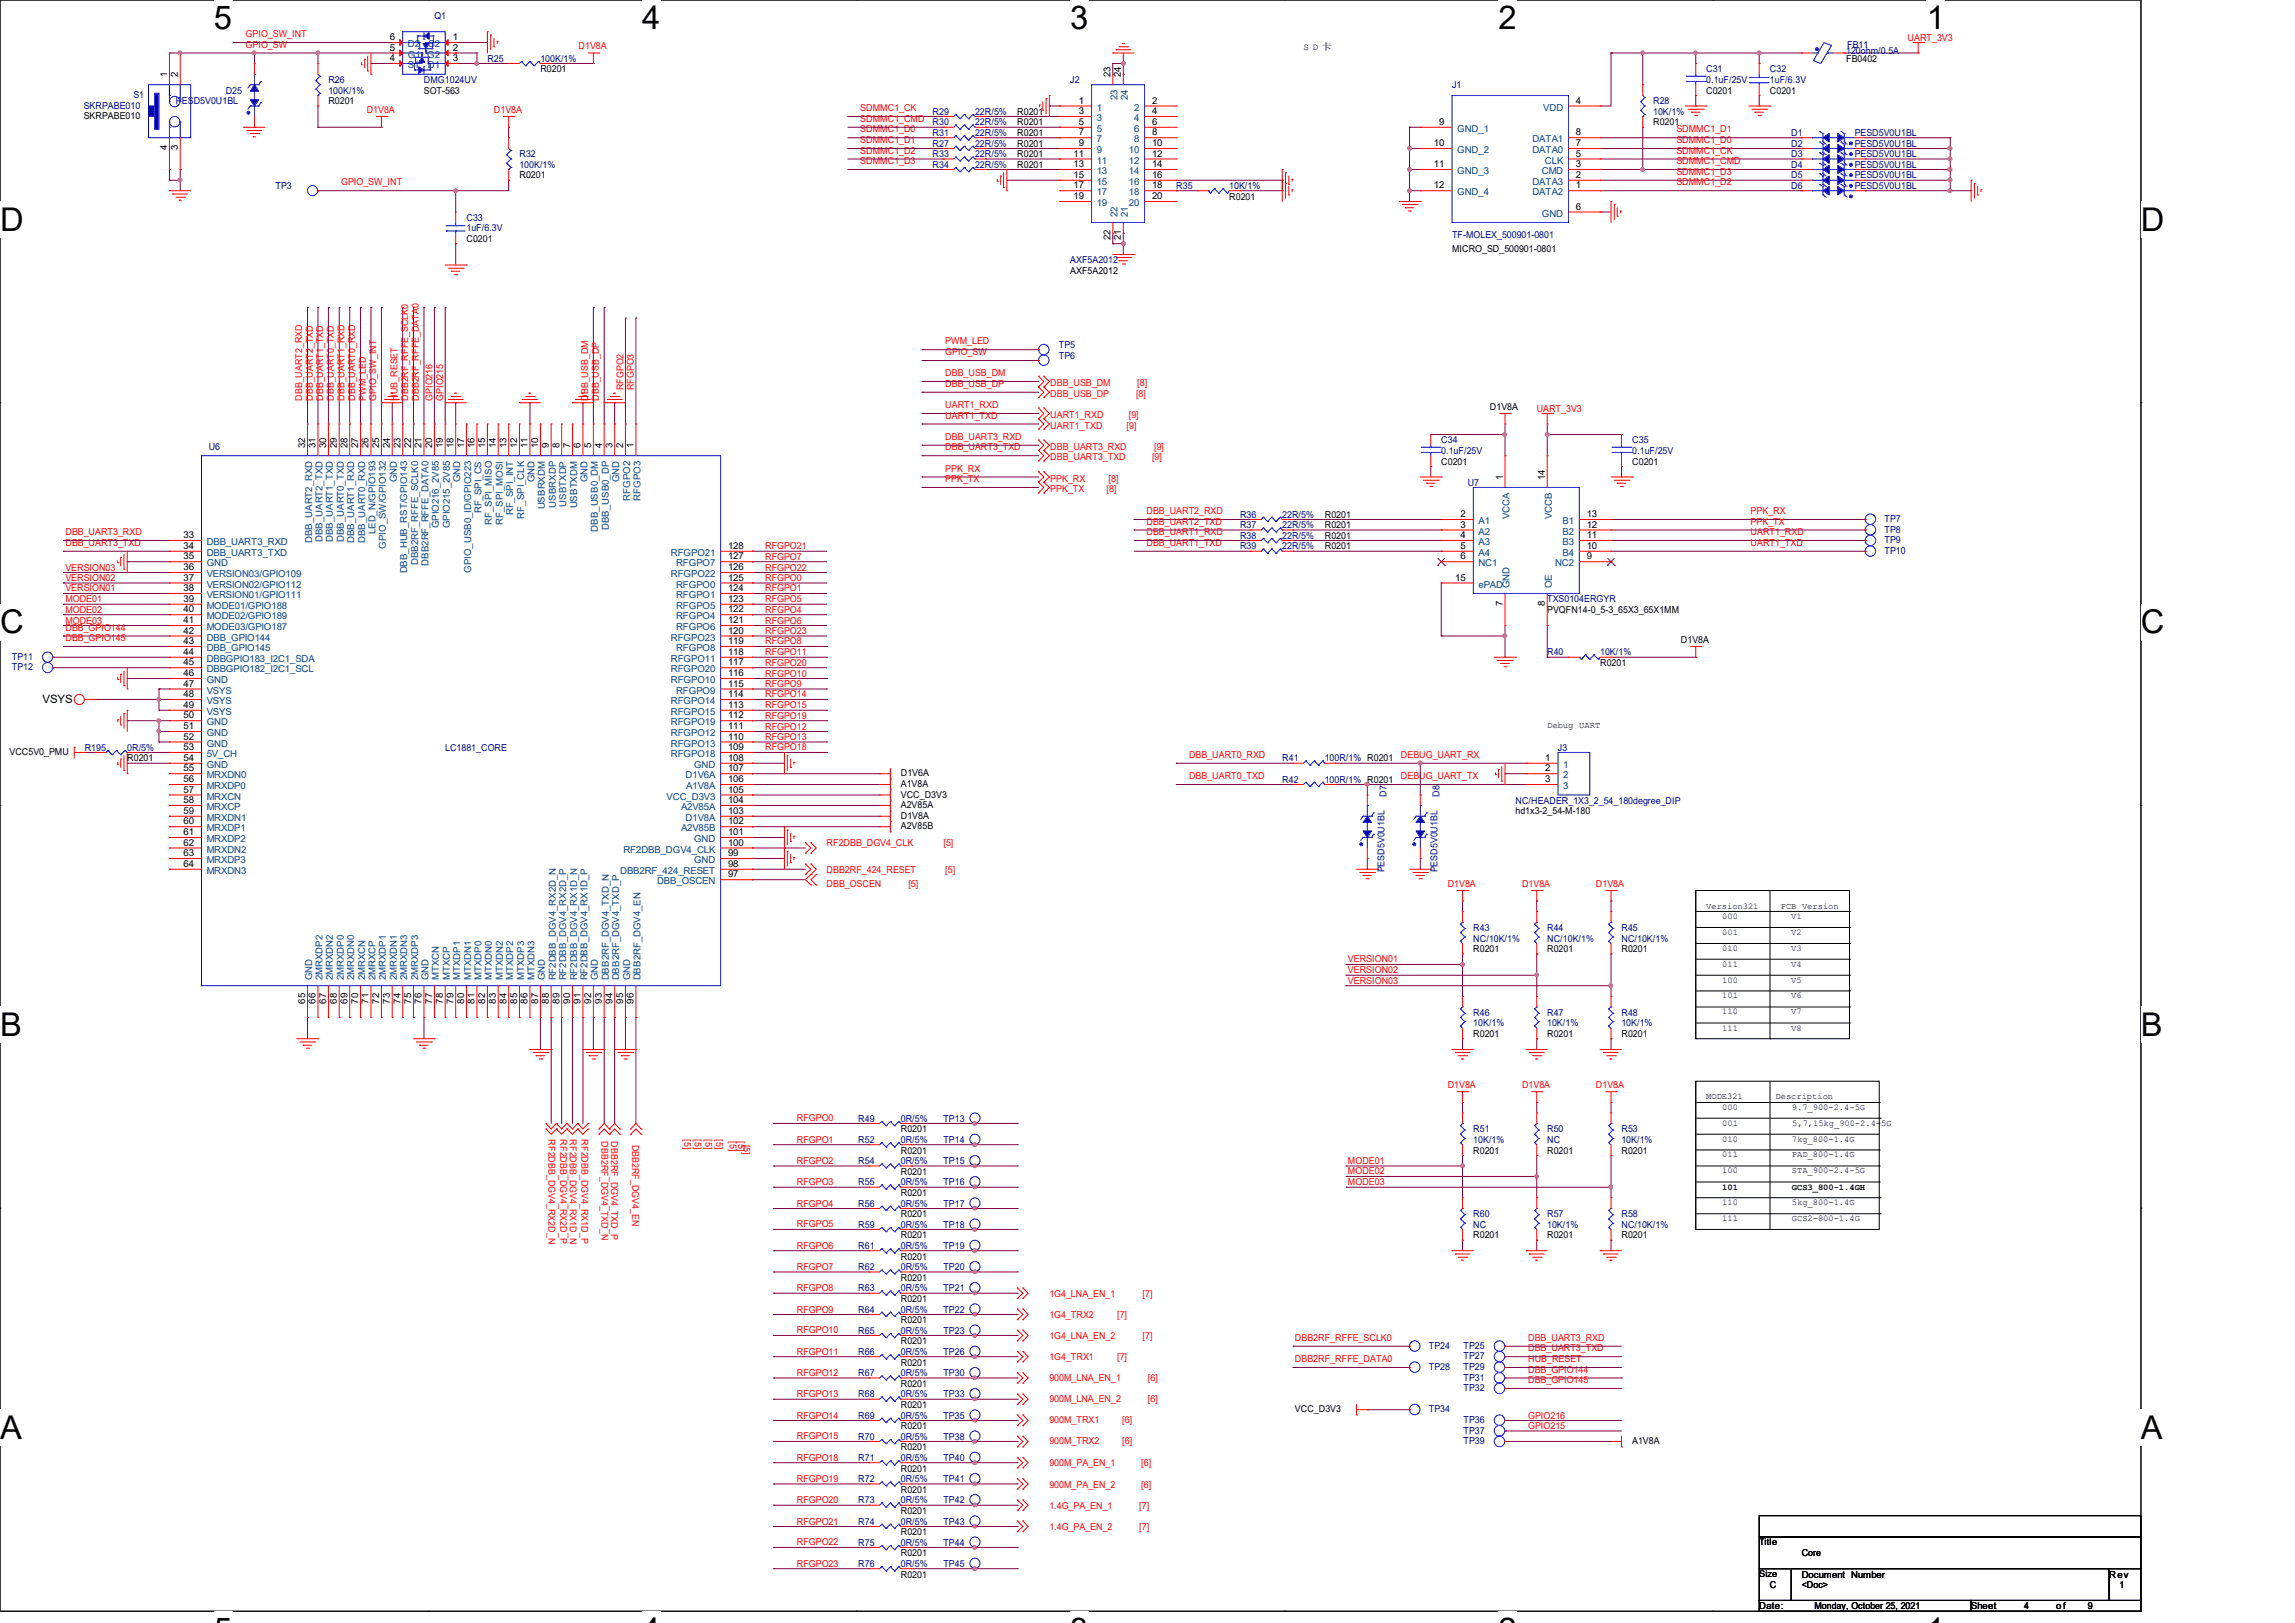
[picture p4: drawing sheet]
<svg xmlns="http://www.w3.org/2000/svg" width="297mm" height="210mm" viewBox="0 0 297 210" stroke-linecap="round" stroke-linejoin="round" font-family="sans-serif">
<defs><g id="words">
<g font-size="4.2">
<text x="27.7" y="3.8">5</text>
<text x="83.1" y="3.8">4</text>
<text x="138.5" y="3.8">3</text>
<text x="193.9" y="3.8">2</text>
<text x="249.3" y="3.8">1</text>
<text x="0" y="29.8">D</text>
<text x="277.1" y="29.8">D</text>
<text x="0" y="82">C</text>
<text x="277.1" y="82">C</text>
<text x="0" y="134.1">B</text>
<text x="277.1" y="134.1">B</text>
<text x="0" y="186.2">A</text>
<text x="277.1" y="186.2">A</text>
</g>
<text font-size="1.5" x="5.5" y="90.9">VSYS</text>
<g font-size="1.2" fill="#f00">
<text x="31.8" y="4.8">GPIO_SW_INT</text>
<text x="246.9" y="5.2">UART_3V3</text>
<text x="31.8" y="6.2">GPIO_SW</text>
<text x="74.9" y="6.3">D1V8A</text>
<text x="47.5" y="14.6">D1V8A</text>
<text x="63.9" y="14.6">D1V8A</text>
<text x="111.3" y="14.4">SDMMC1_CK</text>
<text x="111.3" y="17.1">SDMMC1_D0</text>
<text x="111.3" y="15.8">SDMMC1_CMD</text>
<text x="217" y="17.1">SDMMC1_D1</text>
<text x="111.3" y="21.3">SDMMC1_D3</text>
<text x="111.3" y="19.9">SDMMC1_D2</text>
<text x="111.3" y="18.5">SDMMC1_D1</text>
<text x="217" y="18.5">SDMMC1_D0</text>
<text x="217" y="19.9">SDMMC1_CK</text>
<text x="217" y="21.3">SDMMC1_CMD</text>
<text x="217" y="22.6">SDMMC1_D3</text>
<text x="44.2" y="24">GPIO_SW_INT</text>
<text x="217" y="24">SDMMC1_D2</text>
<text x="122.3" y="46">GPIO_SW</text>
<text x="122.3" y="44.6">PWM_LED</text>
<text x="39.1" y="51.9" transform="rotate(-90 39.1 51.9)">DBB_UART2_RXD</text>
<text x="40.5" y="51.9" transform="rotate(-90 40.5 51.9)">DBB_UART2_TXD</text>
<text x="41.8" y="51.9" transform="rotate(-90 41.8 51.9)">DBB_UART1_TXD</text>
<text x="43.2" y="51.9" transform="rotate(-90 43.2 51.9)">DBB_UART0_TXD</text>
<text x="44.6" y="51.9" transform="rotate(-90 44.6 51.9)">DBB_UART1_RXD</text>
<text x="46" y="51.9" transform="rotate(-90 46 51.9)">DBB_UART0_RXD</text>
<text x="47.3" y="51.9" transform="rotate(-90 47.3 51.9)">PWM_LED</text>
<text x="48.7" y="51.9" transform="rotate(-90 48.7 51.9)">GPIO_SW_INT</text>
<text x="51.4" y="51.9" transform="rotate(-90 51.4 51.9)">HUB_RESET</text>
<text x="52.8" y="51.9" transform="rotate(-90 52.8 51.9)">DBB2RF_RFFE_SCLK0</text>
<text x="54.2" y="51.9" transform="rotate(-90 54.2 51.9)">DBB2RF_RFFE_DATA0</text>
<text x="56" y="51.9" transform="rotate(-90 56 51.9)">GPIO216</text>
<text x="57.4" y="51.9" transform="rotate(-90 57.4 51.9)">GPIO215</text>
<text x="76.1" y="51.9" transform="rotate(-90 76.1 51.9)">DBB_USB_DM</text>
<text x="77.5" y="51.9" transform="rotate(-90 77.5 51.9)">DBB_USB_DP</text>
<text x="80.7" y="50.5" transform="rotate(-90 80.7 50.5)">RFGPO2</text>
<text x="82" y="50.5" transform="rotate(-90 82 50.5)">RFGPO3</text>
<text x="122.3" y="50.1">DBB_USB_DP</text>
<text x="122.3" y="48.7">DBB_USB_DM</text>
<text x="122.3" y="52.8">UART1_RXD</text>
<text x="135.9" y="50">DBB_USB_DM</text>
<text x="135.9" y="51.3">DBB_USB_DP</text>
<text x="147" y="51.3">[8]</text>
<text x="147.2" y="50">[8]</text>
<text x="198.9" y="53.3">UART_3V3</text>
<text x="122.3" y="54.2">UART1_TXD</text>
<text x="122.3" y="58.3">DBB_UART3_TXD</text>
<text x="122.3" y="56.9">DBB_UART3_RXD</text>
<text x="135.9" y="54.1">UART1_RXD</text>
<text x="135.9" y="55.5">UART1_TXD</text>
<text x="135.9" y="58.2">DBB_UART3_RXD</text>
<text x="135.9" y="59.6">DBB_UART3_TXD</text>
<text x="145.8" y="55.5">[9]</text>
<text x="146.1" y="54.1">[9]</text>
<text x="149.1" y="59.6">[9]</text>
<text x="149.3" y="58.2">[9]</text>
<text x="122.3" y="61">PPK_RX</text>
<text x="122.3" y="62.4">PPK_TX</text>
<text x="135.9" y="62.3">PPK_RX</text>
<text x="135.9" y="63.7">PPK_TX</text>
<text x="143.2" y="63.7">[8]</text>
<text x="143.5" y="62.3">[8]</text>
<text x="8.5" y="70.7">DBB_UART3_TXD</text>
<text x="8.5" y="69.3">DBB_UART3_RXD</text>
<text x="99" y="71.1">RFGPO21</text>
<text x="148.4" y="70.7">DBB_UART1_TXD</text>
<text x="148.4" y="69.3">DBB_UART1_RXD</text>
<text x="148.4" y="66.5">DBB_UART2_RXD</text>
<text x="148.4" y="67.9">DBB_UART2_TXD</text>
<text x="226.6" y="69.3">UART1_RXD</text>
<text x="226.6" y="70.7">UART1_TXD</text>
<text x="226.6" y="66.5">PPK_RX</text>
<text x="226.6" y="67.9">PPK_TX</text>
<text x="8.5" y="73.8">VERSION03</text>
<text x="8.5" y="76.5">VERSION01</text>
<text x="8.5" y="75.2">VERSION02</text>
<text x="8.5" y="77.9">MODE01</text>
<text x="99" y="72.4">RFGPO7</text>
<text x="99" y="73.8">RFGPO22</text>
<text x="99" y="75.2">RFGPO0</text>
<text x="99" y="76.5">RFGPO1</text>
<text x="99" y="77.9">RFGPO5</text>
<text x="8.5" y="80.7">MODE03</text>
<text x="8.5" y="79.3">MODE02</text>
<text x="8.5" y="81.6">DBB_GPIO144</text>
<text x="8.5" y="83">DBB_GPIO145</text>
<text x="99" y="83.4">RFGPO8</text>
<text x="99" y="79.3">RFGPO4</text>
<text x="99" y="80.7">RFGPO6</text>
<text x="99" y="82">RFGPO23</text>
<text x="99" y="87.5">RFGPO10</text>
<text x="99" y="84.8">RFGPO11</text>
<text x="99" y="88.9">RFGPO9</text>
<text x="99" y="86.1">RFGPO20</text>
<text x="99" y="95.8">RFGPO13</text>
<text x="99" y="93">RFGPO19</text>
<text x="99" y="94.4">RFGPO12</text>
<text x="99" y="91.7">RFGPO15</text>
<text x="99" y="90.3">RFGPO14</text>
<text x="99" y="97.1">RFGPO18</text>
<text x="153.9" y="98.1">DBB_UART0_RXD</text>
<text x="153.9" y="100.8">DBB_UART0_TXD</text>
<text x="181.3" y="98.1">DEBUG_UART_RX</text>
<text x="181.3" y="100.8">DEBUG_UART_TX</text>
<text x="107" y="112.9">DBB2RF_424_RESET</text>
<text x="107" y="109.5">RF2DBB_DGV4_CLK</text>
<text x="122.1" y="109.5">[5]</text>
<text x="122.3" y="112.9">[5]</text>
<text x="107" y="114.7">DBB_OSCEN</text>
<text x="117.6" y="114.7">[5]</text>
<text x="187.4" y="114.7">D1V8A</text>
<text x="197" y="114.7">D1V8A</text>
<text x="206.5" y="114.7">D1V8A</text>
<text x="174.5" y="124.5">VERSION01</text>
<text x="174.5" y="125.9">VERSION02</text>
<text x="174.5" y="127.3">VERSION03</text>
<text x="187.4" y="140.8">D1V8A</text>
<text x="197" y="140.8">D1V8A</text>
<text x="206.5" y="140.8">D1V8A</text>
<text x="71" y="147.4" transform="rotate(90 71 147.4)">RF2DBB_DGV4_RX2D_N</text>
<text x="72.5" y="147.4" transform="rotate(90 72.5 147.4)">RF2DBB_DGV4_RX2D_P</text>
<text x="73.7" y="147.4" transform="rotate(90 73.7 147.4)">RF2DBB_DGV4_RX1D_N</text>
<text x="75.3" y="147.4" transform="rotate(90 75.3 147.4)">RF2DBB_DGV4_RX1D_P</text>
<text x="77.9" y="147.7" transform="rotate(90 77.9 147.7)">DBB2RF_DGV4_TXD_N</text>
<text x="79.1" y="147.7" transform="rotate(90 79.1 147.7)">DBB2RF_DGV4_TXD_P</text>
<text x="81.8" y="148.1" transform="rotate(90 81.8 148.1)">DBB2RF_DGV4_EN</text>
<text x="88.6" y="147.4" transform="rotate(90 88.6 147.4)">[5]</text>
<text x="89.9" y="147.4" transform="rotate(90 89.9 147.4)">[5]</text>
<text x="91.3" y="147.4" transform="rotate(90 91.3 147.4)">[5]</text>
<text x="92.7" y="147.4" transform="rotate(90 92.7 147.4)">[5]</text>
<text x="94.4" y="147.7" transform="rotate(90 94.4 147.7)">[5]</text>
<text x="95.5" y="147.7" transform="rotate(90 95.5 147.7)">[5]</text>
<text x="96.2" y="148.1" transform="rotate(90 96.2 148.1)">[5]</text>
<text x="103.1" y="145.1">RFGPO0</text>
<text x="103.1" y="147.9">RFGPO1</text>
<text x="103.1" y="150.6">RFGPO2</text>
<text x="103.1" y="153.4">RFGPO3</text>
<text x="174.5" y="152">MODE02</text>
<text x="174.5" y="153.4">MODE03</text>
<text x="174.5" y="150.6">MODE01</text>
<text x="103.1" y="156.1">RFGPO4</text>
<text x="103.1" y="158.8">RFGPO5</text>
<text x="103.1" y="161.6">RFGPO6</text>
<text x="103.1" y="164.3">RFGPO7</text>
<text x="103.1" y="167.1">RFGPO8</text>
<text x="135.8" y="167.8">1G4_LNA_EN_1</text>
<text x="147.9" y="167.8">[7]</text>
<text x="103.1" y="169.8">RFGPO9</text>
<text x="103.1" y="172.5">RFGPO10</text>
<text x="135.8" y="170.5">1G4_TRX2</text>
<text x="135.8" y="173.3">1G4_LNA_EN_2</text>
<text x="144.6" y="170.5">[7]</text>
<text x="147.9" y="173.3">[7]</text>
<text x="167.6" y="173.5">DBB2RF_RFFE_SCLK0</text>
<text x="197.8" y="173.5">DBB_UART3_RXD</text>
<text x="103.1" y="175.3">RFGPO11</text>
<text x="103.1" y="178.1">RFGPO12</text>
<text x="135.8" y="178.6">900M_LNA_EN_1</text>
<text x="135.8" y="176">1G4_TRX1</text>
<text x="144.6" y="176">[7]</text>
<text x="148.5" y="178.6">[6]</text>
<text x="167.6" y="176.3">DBB2RF_RFFE_DATA0</text>
<text x="197.8" y="177.6">DBB_GPIO144</text>
<text x="197.8" y="179">DBB_GPIO145</text>
<text x="197.8" y="176.3">HUB_RESET</text>
<text x="197.8" y="174.9">DBB_UART3_TXD</text>
<text x="103.1" y="180.8">RFGPO13</text>
<text x="103.1" y="183.6">RFGPO14</text>
<text x="135.8" y="181.4">900M_LNA_EN_2</text>
<text x="135.8" y="184.1">900M_TRX1</text>
<text x="145.2" y="184.1">[6]</text>
<text x="148.5" y="181.4">[6]</text>
<text x="197.8" y="183.6">GPIO216</text>
<text x="197.8" y="184.9">GPIO215</text>
<text x="103.1" y="186.3">RFGPO15</text>
<text x="103.1" y="189">RFGPO18</text>
<text x="103.1" y="191.8">RFGPO19</text>
<text x="135.8" y="186.9">900M_TRX2</text>
<text x="135.8" y="189.7">900M_PA_EN_1</text>
<text x="145.2" y="186.9">[6]</text>
<text x="147.7" y="189.7">[6]</text>
<text x="103.1" y="194.5">RFGPO20</text>
<text x="103.1" y="197.3">RFGPO21</text>
<text x="135.8" y="192.5">900M_PA_EN_2</text>
<text x="135.8" y="195.2">1.4G_PA_EN_1</text>
<text x="135.8" y="197.9">1.4G_PA_EN_2</text>
<text x="147.4" y="195.2">[7]</text>
<text x="147.4" y="197.9">[7]</text>
<text x="147.7" y="192.5">[6]</text>
<text x="103.1" y="200">RFGPO22</text>
<text x="103.1" y="202.7">RFGPO23</text>
</g>
<g font-size="1.2">
<text x="50.5" y="5.2">6</text>
<text x="58.6" y="5.2">1</text>
<text x="21.6" y="10" transform="rotate(-90 21.6 10)">1</text>
<text x="23" y="10" transform="rotate(-90 23 10)">2</text>
<text x="50.5" y="7.9">4</text>
<text x="50.5" y="6.6">5</text>
<text x="58.6" y="7.9">3</text>
<text x="58.6" y="6.6">2</text>
<text x="69.9" y="9.4">R0201</text>
<text x="143.7" y="10" transform="rotate(-90 143.7 10)">23</text>
<text x="145.1" y="10" transform="rotate(-90 145.1 10)">24</text>
<text x="168.7" y="6.5">S D 卡</text>
<text x="238.9" y="8">FB0402</text>
<text x="10.8" y="15.4">SKRPABE010</text>
<text x="42.5" y="13.5">R0201</text>
<text x="54.9" y="12.1">SOT-563</text>
<text x="131.7" y="16.2">R0201</text>
<text x="131.7" y="14.9">R0201</text>
<text x="131.7" y="17.6">R0201</text>
<text x="139.6" y="13.4">1</text>
<text x="139.6" y="14.8">3</text>
<text x="139.6" y="16.2">5</text>
<text x="139.6" y="17.5">7</text>
<text x="149.1" y="13.4">2</text>
<text x="149.1" y="14.8">4</text>
<text x="149.1" y="16.2">6</text>
<text x="149.1" y="17.5">8</text>
<text x="186.3" y="16.2">9</text>
<text x="204" y="13.4">4</text>
<text x="204" y="17.5">8</text>
<text x="213.9" y="16.2">R0201</text>
<text x="220.8" y="12.1">C0201</text>
<text x="229.1" y="12.1">C0201</text>
<text x="21.6" y="19.5" transform="rotate(-90 21.6 19.5)">4</text>
<text x="23" y="19.5" transform="rotate(-90 23 19.5)">3</text>
<text x="67.2" y="23.1">R0201</text>
<text x="131.7" y="20.4">R0201</text>
<text x="131.7" y="19">R0201</text>
<text x="131.7" y="21.7">R0201</text>
<text x="138.9" y="20.3">11</text>
<text x="138.9" y="21.6">13</text>
<text x="138.9" y="23">15</text>
<text x="139.6" y="18.9">9</text>
<text x="149.1" y="18.9">10</text>
<text x="149.1" y="20.3">12</text>
<text x="149.1" y="21.6">14</text>
<text x="149.1" y="23">16</text>
<text x="185.6" y="18.9">10</text>
<text x="185.6" y="21.6">11</text>
<text x="204" y="23">2</text>
<text x="204" y="21.6">3</text>
<text x="204" y="20.3">5</text>
<text x="204" y="18.9">7</text>
<text x="138.9" y="24.4">17</text>
<text x="138.9" y="25.8">19</text>
<text x="149.1" y="24.4">18</text>
<text x="149.1" y="25.8">20</text>
<text x="159.1" y="25.8">R0201</text>
<text x="185.6" y="24.4">12</text>
<text x="204" y="24.4">1</text>
<text x="204" y="27.1">6</text>
<text x="60.4" y="31.3">C0201</text>
<text x="138.5" y="35.4">AXF5A2012</text>
<text x="143.7" y="31.1" transform="rotate(-90 143.7 31.1)">22</text>
<text x="145.1" y="31.1" transform="rotate(-90 145.1 31.1)">21</text>
<text x="187.9" y="32.6">MICRO_SD_500901-0801</text>
<text x="192.8" y="53">D1V8A</text>
<text x="39.5" y="58" transform="rotate(-90 39.5 58)">32</text>
<text x="40.9" y="58" transform="rotate(-90 40.9 58)">31</text>
<text x="42.2" y="58" transform="rotate(-90 42.2 58)">30</text>
<text x="43.6" y="58" transform="rotate(-90 43.6 58)">29</text>
<text x="45" y="58" transform="rotate(-90 45 58)">28</text>
<text x="46.4" y="58" transform="rotate(-90 46.4 58)">27</text>
<text x="47.7" y="58" transform="rotate(-90 47.7 58)">26</text>
<text x="49.1" y="58" transform="rotate(-90 49.1 58)">25</text>
<text x="50.5" y="58" transform="rotate(-90 50.5 58)">24</text>
<text x="51.8" y="58" transform="rotate(-90 51.8 58)">23</text>
<text x="53.2" y="58" transform="rotate(-90 53.2 58)">22</text>
<text x="54.6" y="58" transform="rotate(-90 54.6 58)">21</text>
<text x="55.9" y="58" transform="rotate(-90 55.9 58)">20</text>
<text x="57.3" y="58" transform="rotate(-90 57.3 58)">19</text>
<text x="58.7" y="58" transform="rotate(-90 58.7 58)">18</text>
<text x="60.1" y="58" transform="rotate(-90 60.1 58)">17</text>
<text x="61.4" y="58" transform="rotate(-90 61.4 58)">16</text>
<text x="62.8" y="58" transform="rotate(-90 62.8 58)">15</text>
<text x="64.2" y="58" transform="rotate(-90 64.2 58)">14</text>
<text x="65.5" y="58" transform="rotate(-90 65.5 58)">13</text>
<text x="66.9" y="58" transform="rotate(-90 66.9 58)">12</text>
<text x="68.3" y="58" transform="rotate(-90 68.3 58)">11</text>
<text x="69.6" y="58" transform="rotate(-90 69.6 58)">10</text>
<text x="71" y="58" transform="rotate(-90 71 58)">9</text>
<text x="72.4" y="58" transform="rotate(-90 72.4 58)">8</text>
<text x="73.8" y="58" transform="rotate(-90 73.8 58)">7</text>
<text x="75.1" y="58" transform="rotate(-90 75.1 58)">6</text>
<text x="76.5" y="58" transform="rotate(-90 76.5 58)">5</text>
<text x="77.9" y="58" transform="rotate(-90 77.9 58)">4</text>
<text x="79.2" y="58" transform="rotate(-90 79.2 58)">3</text>
<text x="80.6" y="58" transform="rotate(-90 80.6 58)">2</text>
<text x="82" y="58" transform="rotate(-90 82 58)">1</text>
<text x="186.5" y="60.1">C0201</text>
<text x="194.5" y="62.1" transform="rotate(-90 194.5 62.1)">1</text>
<text x="199.9" y="62.1" transform="rotate(-90 199.9 62.1)">14</text>
<text x="211.2" y="60.1">C0201</text>
<text x="23.7" y="69.6">33</text>
<text x="23.7" y="71">34</text>
<text x="94.2" y="71">128</text>
<text x="171.4" y="67">R0201</text>
<text x="171.4" y="71.1">R0201</text>
<text x="171.4" y="69.7">R0201</text>
<text x="171.4" y="68.4">R0201</text>
<text x="189" y="66.9">2</text>
<text x="189" y="68.3">3</text>
<text x="189" y="69.6">4</text>
<text x="189" y="71">5</text>
<text x="205.4" y="71">10</text>
<text x="205.4" y="69.6">11</text>
<text x="205.4" y="68.3">12</text>
<text x="205.4" y="66.9">13</text>
<text x="23.7" y="72.4">35</text>
<text x="23.7" y="73.8">36</text>
<text x="23.7" y="75.1">37</text>
<text x="23.7" y="76.5">38</text>
<text x="23.7" y="77.9">39</text>
<text x="94.2" y="77.9">123</text>
<text x="94.2" y="76.5">124</text>
<text x="94.2" y="75.1">125</text>
<text x="94.2" y="73.8">126</text>
<text x="94.2" y="72.4">127</text>
<text x="188.3" y="75.1">15</text>
<text x="189" y="72.4">6</text>
<text x="205.4" y="72.4">9</text>
<text x="23.7" y="79.2">40</text>
<text x="23.7" y="80.6">41</text>
<text x="23.7" y="82">42</text>
<text x="23.7" y="83.4">43</text>
<text x="94.2" y="83.4">119</text>
<text x="94.2" y="82">120</text>
<text x="94.2" y="80.6">121</text>
<text x="94.2" y="79.2">122</text>
<text x="194.5" y="78.4" transform="rotate(-90 194.5 78.4)">7</text>
<text x="199.9" y="78.4" transform="rotate(-90 199.9 78.4)">8</text>
<text x="200.2" y="79.3">PVQFN14-0_5-3_65X3_65X1MM</text>
<text x="217.5" y="83.2">D1V8A</text>
<text x="23.7" y="84.8">44</text>
<text x="23.7" y="86.1">45</text>
<text x="23.7" y="87.5">46</text>
<text x="23.7" y="88.9">47</text>
<text x="94.2" y="88.9">115</text>
<text x="94.2" y="87.5">116</text>
<text x="94.2" y="86.1">117</text>
<text x="94.2" y="84.8">118</text>
<text x="207.1" y="86.2">R0201</text>
<text x="23.7" y="90.2">48</text>
<text x="23.7" y="91.6">49</text>
<text x="23.7" y="93">50</text>
<text x="23.7" y="94.4">51</text>
<text x="23.7" y="95.7">52</text>
<text x="94.2" y="95.7">110</text>
<text x="94.2" y="94.4">111</text>
<text x="94.2" y="93">112</text>
<text x="94.2" y="91.6">113</text>
<text x="94.2" y="90.2">114</text>
<text x="1.2" y="97.7">VCC5V0_PMU</text>
<text x="16.5" y="98.5">R0201</text>
<text x="23.7" y="97.1">53</text>
<text x="23.7" y="98.5">54</text>
<text x="23.7" y="99.8">55</text>
<text x="23.7" y="101.2">56</text>
<text x="94.2" y="101.2">106</text>
<text x="94.2" y="99.8">107</text>
<text x="94.2" y="98.5">108</text>
<text x="94.2" y="97.1">109</text>
<text x="116.6" y="100.5">D1V6A</text>
<text x="116.6" y="101.8">A1V8A</text>
<text x="200" y="98.5">1</text>
<text x="200" y="99.8">2</text>
<text x="200" y="101.2">3</text>
<text x="23.7" y="102.6">57</text>
<text x="23.7" y="103.9">58</text>
<text x="23.7" y="105.3">59</text>
<text x="23.7" y="106.7">60</text>
<text x="94.2" y="106.7">102</text>
<text x="94.2" y="105.3">103</text>
<text x="94.2" y="103.9">104</text>
<text x="94.2" y="102.6">105</text>
<text x="116.6" y="103.2">VCC_D3V3</text>
<text x="116.6" y="105.9">D1V8A</text>
<text x="116.6" y="104.6">A2V85A</text>
<text x="116.6" y="107.3">A2V85B</text>
<text x="196.1" y="105.4">hd1x3-2_54-M-180</text>
<text x="23.7" y="108.1">61</text>
<text x="23.7" y="109.4">62</text>
<text x="23.7" y="110.8">63</text>
<text x="23.7" y="112.2">64</text>
<text x="94.2" y="113.5">97</text>
<text x="94.2" y="112.2">98</text>
<text x="94.2" y="110.8">99</text>
<text x="94.2" y="109.4">100</text>
<text x="94.2" y="108.1">101</text>
<text x="190.7" y="123.2">R0201</text>
<text x="200.2" y="123.2">R0201</text>
<text x="209.8" y="123.2">R0201</text>
<text x="39.5" y="129.9" transform="rotate(-90 39.5 129.9)">65</text>
<text x="40.9" y="129.9" transform="rotate(-90 40.9 129.9)">66</text>
<text x="42.2" y="129.9" transform="rotate(-90 42.2 129.9)">67</text>
<text x="43.6" y="129.9" transform="rotate(-90 43.6 129.9)">68</text>
<text x="45" y="129.9" transform="rotate(-90 45 129.9)">69</text>
<text x="46.4" y="129.9" transform="rotate(-90 46.4 129.9)">70</text>
<text x="47.7" y="129.9" transform="rotate(-90 47.7 129.9)">71</text>
<text x="49.1" y="129.9" transform="rotate(-90 49.1 129.9)">72</text>
<text x="50.5" y="129.9" transform="rotate(-90 50.5 129.9)">73</text>
<text x="51.8" y="129.9" transform="rotate(-90 51.8 129.9)">74</text>
<text x="53.2" y="129.9" transform="rotate(-90 53.2 129.9)">75</text>
<text x="54.6" y="129.9" transform="rotate(-90 54.6 129.9)">76</text>
<text x="55.9" y="129.9" transform="rotate(-90 55.9 129.9)">77</text>
<text x="57.3" y="129.9" transform="rotate(-90 57.3 129.9)">78</text>
<text x="58.7" y="129.9" transform="rotate(-90 58.7 129.9)">79</text>
<text x="60.1" y="129.9" transform="rotate(-90 60.1 129.9)">80</text>
<text x="61.4" y="129.9" transform="rotate(-90 61.4 129.9)">81</text>
<text x="62.8" y="129.9" transform="rotate(-90 62.8 129.9)">82</text>
<text x="64.2" y="129.9" transform="rotate(-90 64.2 129.9)">83</text>
<text x="65.5" y="129.9" transform="rotate(-90 65.5 129.9)">84</text>
<text x="66.9" y="129.9" transform="rotate(-90 66.9 129.9)">85</text>
<text x="68.3" y="129.9" transform="rotate(-90 68.3 129.9)">86</text>
<text x="69.6" y="129.9" transform="rotate(-90 69.6 129.9)">87</text>
<text x="71" y="129.9" transform="rotate(-90 71 129.9)">88</text>
<text x="72.4" y="129.9" transform="rotate(-90 72.4 129.9)">89</text>
<text x="73.8" y="129.9" transform="rotate(-90 73.8 129.9)">90</text>
<text x="75.1" y="129.9" transform="rotate(-90 75.1 129.9)">91</text>
<text x="76.5" y="129.9" transform="rotate(-90 76.5 129.9)">92</text>
<text x="77.9" y="129.9" transform="rotate(-90 77.9 129.9)">93</text>
<text x="79.2" y="129.9" transform="rotate(-90 79.2 129.9)">94</text>
<text x="80.6" y="129.9" transform="rotate(-90 80.6 129.9)">95</text>
<text x="82" y="129.9" transform="rotate(-90 82 129.9)">96</text>
<text x="190.7" y="134.2">R0201</text>
<text x="200.2" y="134.2">R0201</text>
<text x="209.8" y="134.2">R0201</text>
<text x="116.6" y="146.5">R0201</text>
<text x="116.6" y="149.3">R0201</text>
<text x="190.7" y="149.3">R0201</text>
<text x="200.2" y="149.3">R0201</text>
<text x="209.8" y="149.3">R0201</text>
<text x="116.6" y="152">R0201</text>
<text x="116.6" y="154.8">R0201</text>
<text x="116.6" y="160.2">R0201</text>
<text x="116.6" y="157.5">R0201</text>
<text x="190.7" y="160.2">R0201</text>
<text x="200.2" y="160.2">R0201</text>
<text x="209.8" y="160.2">R0201</text>
<text x="116.6" y="163">R0201</text>
<text x="116.6" y="165.7">R0201</text>
<text x="116.6" y="168.5">R0201</text>
<text x="116.6" y="171.2">R0201</text>
<text x="116.6" y="173.9">R0201</text>
<text x="116.6" y="176.7">R0201</text>
<text x="116.6" y="179.4">R0201</text>
<text x="116.6" y="182.2">R0201</text>
<text x="116.6" y="185">R0201</text>
<text x="167.6" y="182.8">VCC_D3V3</text>
<text x="116.6" y="190.4">R0201</text>
<text x="116.6" y="187.7">R0201</text>
<text x="211.2" y="186.9">A1V8A</text>
<text x="116.6" y="193.2">R0201</text>
<text x="116.6" y="195.9">R0201</text>
<text x="116.6" y="198.7">R0201</text>
<text x="116.6" y="201.4">R0201</text>
<text x="227.7" y="200">Title</text>
<text x="233.2" y="201.4">Core</text>
<text x="116.6" y="204.1">R0201</text>
<text x="227.7" y="204.1">Size</text>
<text x="227.7" y="208.2">Date:</text>
<text x="229.1" y="205.5">C</text>
<text x="233.2" y="205.5">&lt;Doc&gt;</text>
<text x="233.2" y="204.1">Document Number</text>
<text x="234.8" y="208.2">Monday, October 25, 2021</text>
<text x="255.1" y="208.2">Sheet</text>
<text x="262" y="208.2">4</text>
<text x="266.1" y="208.2">of</text>
<text x="270.2" y="208.2">9</text>
<text x="273" y="204.1">Rev</text>
<text x="274.3" y="205.5">1</text>
</g>
<g font-size="1.2" fill="#000080">
<text x="56.2" y="2.5">Q1</text>
<text x="42.5" y="10.8">R26</text>
<text x="54.9" y="10.8">DMG1024UV</text>
<text x="63.1" y="8">R25</text>
<text x="69.9" y="8">100K/1%</text>
<text x="138.5" y="10.8">J2</text>
<text x="187.9" y="11.4">J1</text>
<text x="220.8" y="9.4">C31</text>
<text x="220.8" y="10.8">0.1uF/25V</text>
<text x="229.1" y="9.4">C32</text>
<text x="229.1" y="10.8">1uF/6.3V</text>
<text x="238.9" y="7">120ohm/0.5A</text>
<text x="239.1" y="6.2">FB11</text>
<text x="10.8" y="14.1">SKRPABE010</text>
<text x="17.3" y="12.7">S1</text>
<text x="22.8" y="13.5">PESD5V0U1BL</text>
<text x="29.2" y="12.1">D25</text>
<text x="42.5" y="12.1">100K/1%</text>
<text x="120.7" y="16.2">R30</text>
<text x="120.7" y="14.9">R29</text>
<text x="120.7" y="17.6">R31</text>
<text x="126.2" y="16.2">22R/5%</text>
<text x="126.2" y="14.9">22R/5%</text>
<text x="126.2" y="17.6">22R/5%</text>
<text x="213.9" y="13.5">R28</text>
<text x="213.9" y="14.9">10K/1%</text>
<text x="231.8" y="17.6">D1</text>
<text x="240" y="17.6">PESD5V0U1BL</text>
<text x="67.2" y="20.4">R32</text>
<text x="67.2" y="21.7">100K/1%</text>
<text x="120.7" y="20.4">R33</text>
<text x="120.7" y="19">R27</text>
<text x="120.7" y="21.7">R34</text>
<text x="126.2" y="20.4">22R/5%</text>
<text x="126.2" y="19">22R/5%</text>
<text x="126.2" y="21.7">22R/5%</text>
<text x="231.8" y="19">D2</text>
<text x="231.8" y="20.4">D3</text>
<text x="231.8" y="21.7">D4</text>
<text x="231.8" y="23.1">D5</text>
<text x="240" y="19">PESD5V0U1BL</text>
<text x="240" y="20.4">PESD5V0U1BL</text>
<text x="240" y="21.7">PESD5V0U1BL</text>
<text x="240" y="23.1">PESD5V0U1BL</text>
<text x="35.6" y="24.5">TP3</text>
<text x="60.4" y="28.6">C33</text>
<text x="60.4" y="29.9">1uF/6.3V</text>
<text x="152.2" y="24.5">R35</text>
<text x="159.1" y="24.5">10K/1%</text>
<text x="231.8" y="24.5">D6</text>
<text x="240" y="24.5">PESD5V0U1BL</text>
<text x="138.5" y="34.1">AXF5A2012</text>
<text x="187.9" y="30.8">TF-MOLEX_500901-0801</text>
<text x="137" y="45">TP5</text>
<text x="137" y="46.4">TP6</text>
<text x="27" y="58.2">U6</text>
<text x="186.5" y="57.4">C34</text>
<text x="186.5" y="58.8">0.1uF/25V</text>
<text x="211.2" y="57.4">C35</text>
<text x="211.2" y="58.8">0.1uF/25V</text>
<text x="189.9" y="62.9">U7</text>
<text x="160.5" y="67">R36</text>
<text x="160.5" y="71.1">R39</text>
<text x="160.5" y="69.7">R38</text>
<text x="160.5" y="68.4">R37</text>
<text x="165.9" y="67">22R/5%</text>
<text x="165.9" y="71.1">22R/5%</text>
<text x="165.9" y="69.7">22R/5%</text>
<text x="165.9" y="68.4">22R/5%</text>
<text x="243.9" y="70.3">TP9</text>
<text x="243.9" y="67.5">TP7</text>
<text x="243.9" y="71.6">TP10</text>
<text x="243.9" y="68.9">TP8</text>
<text x="200.2" y="77.9">TXS0104ERGYR</text>
<text x="1.5" y="85.3">TP11</text>
<text x="1.5" y="86.7">TP12</text>
<text x="200.2" y="84.8">R40</text>
<text x="207.1" y="84.8">10K/1%</text>
<text x="11" y="97.2">R195</text>
<text x="16.5" y="97.2">0R/5%</text>
<text x="57.6" y="97.2">LC1881_CORE</text>
<text x="165.9" y="98.5">R41</text>
<text x="165.9" y="101.3">R42</text>
<text x="171.4" y="98.5">100R/1% R0201</text>
<text x="171.4" y="101.3">100R/1% R0201</text>
<text x="201.6" y="97.2">J3</text>
<text x="179.4" y="103.1" transform="rotate(-90 179.4 103.1)">D7</text>
<text x="186.3" y="103.1" transform="rotate(-90 186.3 103.1)">D8</text>
<text x="196.1" y="104">NC/HEADER_1X3_2_54_180degree_DIP</text>
<text x="179.2" y="112.9" transform="rotate(-90 179.2 112.9)">PESD5V0U1BL</text>
<text x="186.1" y="112.9" transform="rotate(-90 186.1 112.9)">PESD5V0U1BL</text>
<text x="190.7" y="120.5">R43</text>
<text x="190.7" y="121.8">NC/10K/1%</text>
<text x="200.2" y="120.5">R44</text>
<text x="200.2" y="121.8">NC/10K/1%</text>
<text x="209.8" y="120.5">R45</text>
<text x="209.8" y="121.8">NC/10K/1%</text>
<text x="190.7" y="131.4">R46</text>
<text x="200.2" y="131.4">R47</text>
<text x="209.8" y="131.4">R48</text>
<text x="190.7" y="132.8">10K/1%</text>
<text x="200.2" y="132.8">10K/1%</text>
<text x="209.8" y="132.8">10K/1%</text>
<text x="111.1" y="145.2">R49</text>
<text x="111.1" y="147.9">R52</text>
<text x="116.6" y="145.2">0R/5%</text>
<text x="116.6" y="147.9">0R/5%</text>
<text x="122.1" y="147.9">TP14</text>
<text x="122.1" y="145.2">TP13</text>
<text x="190.7" y="146.5">R51</text>
<text x="190.7" y="147.9">10K/1%</text>
<text x="200.2" y="146.5">R50</text>
<text x="200.2" y="147.9">NC</text>
<text x="209.8" y="146.5">R53</text>
<text x="209.8" y="147.9">10K/1%</text>
<text x="111.1" y="150.7">R54</text>
<text x="111.1" y="153.4">R55</text>
<text x="116.6" y="150.7">0R/5%</text>
<text x="116.6" y="153.4">0R/5%</text>
<text x="122.1" y="153.4">TP16</text>
<text x="122.1" y="150.7">TP15</text>
<text x="111.1" y="158.9">R59</text>
<text x="111.1" y="161.6">R61</text>
<text x="111.1" y="156.1">R56</text>
<text x="116.6" y="158.9">0R/5%</text>
<text x="116.6" y="161.6">0R/5%</text>
<text x="116.6" y="156.1">0R/5%</text>
<text x="122.1" y="161.6">TP19</text>
<text x="122.1" y="158.9">TP18</text>
<text x="122.1" y="156.1">TP17</text>
<text x="190.7" y="157.5">R60</text>
<text x="190.7" y="158.9">NC</text>
<text x="200.2" y="157.5">R57</text>
<text x="200.2" y="158.9">10K/1%</text>
<text x="209.8" y="157.5">R58</text>
<text x="209.8" y="158.9">NC/10K/1%</text>
<text x="111.1" y="164.4">R62</text>
<text x="111.1" y="167.1">R63</text>
<text x="116.6" y="164.4">0R/5%</text>
<text x="116.6" y="167.1">0R/5%</text>
<text x="122.1" y="167.1">TP21</text>
<text x="122.1" y="164.4">TP20</text>
<text x="111.1" y="169.8">R64</text>
<text x="111.1" y="172.6">R65</text>
<text x="116.6" y="169.8">0R/5%</text>
<text x="116.6" y="172.6">0R/5%</text>
<text x="122.1" y="169.8">TP22</text>
<text x="122.1" y="172.6">TP23</text>
<text x="111.1" y="175.3">R66</text>
<text x="111.1" y="178.1">R67</text>
<text x="116.6" y="175.3">0R/5%</text>
<text x="116.6" y="178.1">0R/5%</text>
<text x="122.1" y="175.3">TP26</text>
<text x="122.1" y="178.1">TP30</text>
<text x="184.9" y="174.5">TP24</text>
<text x="184.9" y="177.2">TP28</text>
<text x="189.4" y="175.9">TP27</text>
<text x="189.4" y="174.5">TP25</text>
<text x="189.4" y="177.2">TP29</text>
<text x="189.4" y="178.6">TP31</text>
<text x="189.4" y="180">TP32</text>
<text x="111.1" y="180.8">R68</text>
<text x="111.1" y="183.6">R69</text>
<text x="116.6" y="180.8">0R/5%</text>
<text x="116.6" y="183.6">0R/5%</text>
<text x="122.1" y="180.8">TP33</text>
<text x="122.1" y="183.6">TP35</text>
<text x="184.9" y="182.8">TP34</text>
<text x="189.4" y="185.5">TP37</text>
<text x="189.4" y="184.1">TP36</text>
<text x="111.1" y="189.1">R71</text>
<text x="111.1" y="191.8">R72</text>
<text x="111.1" y="186.3">R70</text>
<text x="116.6" y="189.1">0R/5%</text>
<text x="116.6" y="191.8">0R/5%</text>
<text x="116.6" y="186.3">0R/5%</text>
<text x="122.1" y="186.3">TP38</text>
<text x="122.1" y="189.1">TP40</text>
<text x="122.1" y="191.8">TP41</text>
<text x="189.4" y="186.9">TP39</text>
<text x="111.1" y="194.5">R73</text>
<text x="111.1" y="197.3">R74</text>
<text x="116.6" y="194.5">0R/5%</text>
<text x="116.6" y="197.3">0R/5%</text>
<text x="122.1" y="197.3">TP43</text>
<text x="122.1" y="194.5">TP42</text>
<text x="111.1" y="200">R75</text>
<text x="111.1" y="202.8">R76</text>
<text x="116.6" y="200">0R/5%</text>
<text x="116.6" y="202.8">0R/5%</text>
<text x="122.1" y="200">TP44</text>
<text x="122.1" y="202.8">TP45</text>
</g>
<g font-size="1.2" fill="#004080">
<text x="52.8" y="6.1">D2</text>
<text x="52.8" y="8.8">S1</text>
<text x="52.8" y="7.5">G1 G2</text>
<text x="55.4" y="8.8">D1</text>
<text x="55.5" y="6.1">S2</text>
<text x="141.9" y="14.3">1</text>
<text x="141.9" y="15.7">3</text>
<text x="141.9" y="17.1">5</text>
<text x="144.6" y="13" transform="rotate(-90 144.6 13)">23</text>
<text x="146" y="13" transform="rotate(-90 146 13)">24</text>
<text x="146.8" y="14.3">2</text>
<text x="146.8" y="15.7">4</text>
<text x="146.8" y="17.1">6</text>
<text x="188.6" y="17.1">GND_1</text>
<text x="199.7" y="14.3">VDD</text>
<text x="141.9" y="18.4">7</text>
<text x="141.9" y="19.8">9</text>
<text x="141.9" y="21.2">11</text>
<text x="141.9" y="22.5">13</text>
<text x="141.9" y="23.9">15</text>
<text x="146.1" y="19.8">10</text>
<text x="146.1" y="21.2">12</text>
<text x="146.1" y="22.5">14</text>
<text x="146.1" y="23.9">16</text>
<text x="146.8" y="18.4">8</text>
<text x="188.6" y="19.8">GND_2</text>
<text x="188.6" y="22.5">GND_3</text>
<text x="198.3" y="23.9">DATA3</text>
<text x="198.3" y="19.8">DATA0</text>
<text x="198.3" y="18.4">DATA1</text>
<text x="199.6" y="22.5">CMD</text>
<text x="199.9" y="21.2">CLK</text>
<text x="141.9" y="25.3">17</text>
<text x="141.9" y="26.7">19</text>
<text x="144.6" y="28.1" transform="rotate(-90 144.6 28.1)">22</text>
<text x="146" y="28.1" transform="rotate(-90 146 28.1)">21</text>
<text x="146.1" y="25.3">18</text>
<text x="146.1" y="26.7">20</text>
<text x="188.6" y="25.3">GND_4</text>
<text x="198.3" y="25.3">DATA2</text>
<text x="199.6" y="28">GND</text>
<text x="51.3" y="62.4" transform="rotate(-90 51.3 62.4)">GND</text>
<text x="59.6" y="62.4" transform="rotate(-90 59.6 62.4)">GND</text>
<text x="69.2" y="62.4" transform="rotate(-90 69.2 62.4)">GND</text>
<text x="70.5" y="65.9" transform="rotate(-90 70.5 65.9)">USBRXDM</text>
<text x="71.9" y="65.7" transform="rotate(-90 71.9 65.7)">USBRXDP</text>
<text x="73.3" y="65.6" transform="rotate(-90 73.3 65.6)">USBTXDP</text>
<text x="74.7" y="65.8" transform="rotate(-90 74.7 65.8)">USBTXDM</text>
<text x="76" y="62.4" transform="rotate(-90 76 62.4)">GND</text>
<text x="80.1" y="62.4" transform="rotate(-90 80.1 62.4)">GND</text>
<text x="81.5" y="64.8" transform="rotate(-90 81.5 64.8)">RFGPO2</text>
<text x="82.9" y="64.8" transform="rotate(-90 82.9 64.8)">RFGPO3</text>
<text x="26.8" y="70.5">DBB_UART3_RXD</text>
<text x="26.8" y="71.9">DBB_UART3_TXD</text>
<text x="40.4" y="70.3" transform="rotate(-90 40.4 70.3)">DBB_UART2_RXD</text>
<text x="41.7" y="70.1" transform="rotate(-90 41.7 70.1)">DBB_UART2_TXD</text>
<text x="43.1" y="70.1" transform="rotate(-90 43.1 70.1)">DBB_UART1_TXD</text>
<text x="44.5" y="70.1" transform="rotate(-90 44.5 70.1)">DBB_UART0_TXD</text>
<text x="45.8" y="70.3" transform="rotate(-90 45.8 70.3)">DBB_UART1_RXD</text>
<text x="47.2" y="70.3" transform="rotate(-90 47.2 70.3)">DBB_UART0_RXD</text>
<text x="48.6" y="69.1" transform="rotate(-90 48.6 69.1)">LED_N/GPIO193</text>
<text x="50" y="71" transform="rotate(-90 50 71)">GPIO_SW/GPIO132</text>
<text x="56.8" y="68.4" transform="rotate(-90 56.8 68.4)">GPIO216_2V85</text>
<text x="58.2" y="68.4" transform="rotate(-90 58.2 68.4)">GPIO215_2V85</text>
<text x="62.3" y="66.4" transform="rotate(-90 62.3 66.4)">RF_SPI_CS</text>
<text x="63.7" y="67.9" transform="rotate(-90 63.7 67.9)">RF_SPI_MISO</text>
<text x="65.1" y="67.9" transform="rotate(-90 65.1 67.9)">RF_SPI_MOSI</text>
<text x="66.4" y="66.7" transform="rotate(-90 66.4 66.7)">RF_SPI_INT</text>
<text x="67.8" y="67.1" transform="rotate(-90 67.8 67.1)">RF_SPI_CLK</text>
<text x="77.4" y="68.8" transform="rotate(-90 77.4 68.8)">DBB_USB0_DM</text>
<text x="78.8" y="68.6" transform="rotate(-90 78.8 68.6)">DBB_USB0_DP</text>
<text x="86.8" y="71.9">RFGPO21</text>
<text x="191.3" y="67.8">A1</text>
<text x="191.3" y="69.2">A2</text>
<text x="191.3" y="70.5">A3</text>
<text x="191.3" y="71.9">A4</text>
<text x="195.4" y="67.2" transform="rotate(-90 195.4 67.2)">VCCA</text>
<text x="200.8" y="67.2" transform="rotate(-90 200.8 67.2)">VCCB</text>
<text x="202.2" y="71.9">B4</text>
<text x="202.2" y="70.5">B3</text>
<text x="202.2" y="69.2">B2</text>
<text x="202.2" y="67.8">B1</text>
<text x="26.8" y="73.3">GND</text>
<text x="26.8" y="74.7">VERSION03/GPIO109</text>
<text x="26.8" y="76">VERSION02/GPIO112</text>
<text x="26.8" y="77.4">VERSION01/GPIO111</text>
<text x="52.7" y="74.2" transform="rotate(-90 52.7 74.2)">DBB_HUB_RST/GPIO143</text>
<text x="54.1" y="73.1" transform="rotate(-90 54.1 73.1)">DBB2RF_RFFE_SCLK0</text>
<text x="55.5" y="73.2" transform="rotate(-90 55.5 73.2)">DBB2RF_RFFE_DATA0</text>
<text x="61" y="74.1" transform="rotate(-90 61 74.1)">GPIO_USB0_ID/GPIO223</text>
<text x="86.8" y="74.7">RFGPO22</text>
<text x="87.5" y="77.4">RFGPO1</text>
<text x="87.5" y="76">RFGPO0</text>
<text x="87.5" y="73.3">RFGPO7</text>
<text x="191.3" y="73.3">NC1</text>
<text x="191.3" y="76">ePAD</text>
<text x="195.4" y="76.1" transform="rotate(-90 195.4 76.1)">GND</text>
<text x="200.8" y="76.1" transform="rotate(-90 200.8 76.1)">OE</text>
<text x="201.2" y="73.3">NC2</text>
<text x="26.8" y="78.8">MODE01/GPIO188</text>
<text x="26.8" y="80.1">MODE02/GPIO189</text>
<text x="26.8" y="81.5">MODE03/GPIO187</text>
<text x="26.8" y="82.9">DBB_GPIO144</text>
<text x="86.8" y="82.9">RFGPO23</text>
<text x="87.5" y="81.5">RFGPO6</text>
<text x="87.5" y="80.1">RFGPO4</text>
<text x="87.5" y="78.8">RFGPO5</text>
<text x="26.8" y="84.2">DBB_GPIO145</text>
<text x="26.8" y="85.6">DBBGPIO183_I2C1_SDA</text>
<text x="26.8" y="87">DBBGPIO182_I2C1_SCL</text>
<text x="26.8" y="88.4">GND</text>
<text x="26.8" y="89.7">VSYS</text>
<text x="86.8" y="88.4">RFGPO10</text>
<text x="86.8" y="87">RFGPO20</text>
<text x="86.8" y="85.6">RFGPO11</text>
<text x="87.5" y="89.7">RFGPO9</text>
<text x="87.5" y="84.2">RFGPO8</text>
<text x="26.8" y="91.1">VSYS</text>
<text x="26.8" y="92.5">VSYS</text>
<text x="26.8" y="93.9">GND</text>
<text x="26.8" y="95.2">GND</text>
<text x="86.8" y="95.2">RFGPO12</text>
<text x="86.8" y="93.9">RFGPO19</text>
<text x="86.8" y="92.5">RFGPO15</text>
<text x="86.8" y="91.1">RFGPO14</text>
<text x="26.8" y="96.6">GND</text>
<text x="26.8" y="98">5V_CH</text>
<text x="26.8" y="99.4">GND</text>
<text x="26.8" y="100.7">MRXDN0</text>
<text x="86.8" y="98">RFGPO18</text>
<text x="86.8" y="96.6">RFGPO13</text>
<text x="88.7" y="100.7">D1V6A</text>
<text x="89.8" y="99.4">GND</text>
<text x="202.3" y="99.4">1</text>
<text x="202.3" y="100.7">2</text>
<text x="26.8" y="102.1">MRXDP0</text>
<text x="26.8" y="103.5">MRXCN</text>
<text x="26.8" y="104.8">MRXCP</text>
<text x="26.8" y="106.2">MRXDN1</text>
<text x="26.8" y="107.6">MRXDP1</text>
<text x="86.3" y="103.5">VCC_D3V3</text>
<text x="88.1" y="107.6">A2V85B</text>
<text x="88.1" y="104.8">A2V85A</text>
<text x="88.7" y="106.2">D1V8A</text>
<text x="88.8" y="102.1">A1V8A</text>
<text x="202.3" y="102.1">3</text>
<text x="26.8" y="109">MRXDP2</text>
<text x="26.8" y="110.3">MRXDN2</text>
<text x="26.8" y="111.7">MRXDP3</text>
<text x="26.8" y="113.1">MRXDN3</text>
<text x="80.3" y="113.1">DBB2RF_424_RESET</text>
<text x="80.7" y="110.3">RF2DBB_DGV4_CLK</text>
<text x="89.8" y="111.7">GND</text>
<text x="89.8" y="109">GND</text>
<text x="85" y="114.4">DBB_OSCEN</text>
<text x="40.4" y="126.9" transform="rotate(-90 40.4 126.9)">GND</text>
<text x="41.7" y="126.9" transform="rotate(-90 41.7 126.9)">2MRXDP2</text>
<text x="43.1" y="126.9" transform="rotate(-90 43.1 126.9)">2MRXDN2</text>
<text x="44.5" y="126.9" transform="rotate(-90 44.5 126.9)">2MRXDP0</text>
<text x="45.8" y="126.9" transform="rotate(-90 45.8 126.9)">2MRXDN0</text>
<text x="47.2" y="126.9" transform="rotate(-90 47.2 126.9)">2MRXCN</text>
<text x="48.6" y="126.9" transform="rotate(-90 48.6 126.9)">2MRXCP</text>
<text x="50" y="126.9" transform="rotate(-90 50 126.9)">2MRXDP1</text>
<text x="51.3" y="126.9" transform="rotate(-90 51.3 126.9)">2MRXDN1</text>
<text x="52.7" y="126.9" transform="rotate(-90 52.7 126.9)">2MRXDN3</text>
<text x="54.1" y="126.9" transform="rotate(-90 54.1 126.9)">2MRXDP3</text>
<text x="55.5" y="126.9" transform="rotate(-90 55.5 126.9)">GND</text>
<text x="56.8" y="126.9" transform="rotate(-90 56.8 126.9)">MTXCN</text>
<text x="58.2" y="126.9" transform="rotate(-90 58.2 126.9)">MTXCP</text>
<text x="59.6" y="126.9" transform="rotate(-90 59.6 126.9)">MTXDP1</text>
<text x="61" y="126.9" transform="rotate(-90 61 126.9)">MTXDN1</text>
<text x="62.3" y="126.9" transform="rotate(-90 62.3 126.9)">MTXDP0</text>
<text x="63.7" y="126.9" transform="rotate(-90 63.7 126.9)">MTXDN0</text>
<text x="65.1" y="126.9" transform="rotate(-90 65.1 126.9)">MTXDN2</text>
<text x="66.4" y="126.9" transform="rotate(-90 66.4 126.9)">MTXDP2</text>
<text x="67.8" y="126.9" transform="rotate(-90 67.8 126.9)">MTXDP3</text>
<text x="69.2" y="126.9" transform="rotate(-90 69.2 126.9)">MTXDN3</text>
<text x="70.5" y="126.9" transform="rotate(-90 70.5 126.9)">GND</text>
<text x="71.9" y="126.9" transform="rotate(-90 71.9 126.9)">RF2DBB_DGV4_RX2D_N</text>
<text x="73.3" y="126.9" transform="rotate(-90 73.3 126.9)">RF2DBB_DGV4_RX2D_P</text>
<text x="74.7" y="126.9" transform="rotate(-90 74.7 126.9)">RF2DBB_DGV4_RX1D_N</text>
<text x="76" y="126.9" transform="rotate(-90 76 126.9)">RF2DBB_DGV4_RX1D_P</text>
<text x="77.4" y="126.9" transform="rotate(-90 77.4 126.9)">GND</text>
<text x="78.8" y="126.9" transform="rotate(-90 78.8 126.9)">DBB2RF_DGV4_TXD_N</text>
<text x="80.1" y="126.9" transform="rotate(-90 80.1 126.9)">DBB2RF_DGV4_TXD_P</text>
<text x="81.5" y="126.9" transform="rotate(-90 81.5 126.9)">GND</text>
<text x="82.9" y="126.9" transform="rotate(-90 82.9 126.9)">DBB2RF_DGV4_EN</text>
</g>
<g font-size="1.1">
<text x="200.2" y="94.2">Debug UART</text>
<text x="220.8" y="117.6">Version321</text>
<text x="222.9" y="118.9">000</text>
<text x="230.5" y="117.6">PCB Version</text>
<text x="231.8" y="118.9">V1</text>
<text x="222.9" y="123.1">010</text>
<text x="222.9" y="125.1">011</text>
<text x="222.9" y="121">001</text>
<text x="231.8" y="123.1">V3</text>
<text x="231.8" y="125.1">V4</text>
<text x="231.8" y="121">V2</text>
<text x="222.9" y="127.2">100</text>
<text x="222.9" y="129.2">101</text>
<text x="222.9" y="131.3">110</text>
<text x="231.8" y="127.2">V5</text>
<text x="231.8" y="129.2">V6</text>
<text x="231.8" y="131.3">V7</text>
<text x="222.9" y="133.3">111</text>
<text x="231.8" y="133.3">V8</text>
<text x="220.8" y="142.2">MODE321</text>
<text x="222.9" y="143.6">000</text>
<text x="229.8" y="142.2">Description</text>
<text x="231.9" y="143.6">9.7_900-2.4-5G</text>
<text x="222.9" y="147.7">010</text>
<text x="222.9" y="149.8">011</text>
<text x="222.9" y="145.7">001</text>
<text x="231.9" y="147.7">7kg_800-1.4G</text>
<text x="231.9" y="149.8">PAD_800-1.4G</text>
<text x="231.9" y="145.7">5,7,15kg_900-2.4-5G</text>
<text x="222.9" y="151.8">100</text>
<text x="222.9" y="153.9">101</text>
<text x="222.9" y="156">110</text>
<text x="231.9" y="151.8">STA_900-2.4-5G</text>
<text x="231.9" y="153.9">GCS3_800-1.4GH</text>
<text x="231.9" y="156">5kg_800-1.4G</text>
<text x="222.9" y="158">111</text>
<text x="231.9" y="158">GCS2-800-1.4G</text>
</g>
</g></defs>
<path d="M0 0h277.1v208.5h-277.1z" fill="none" stroke="#000" stroke-width=".13"/>
<g fill="#fff">
<path d="M27.7 0h2.4v4.7h-2.4z"/>
<path d="M27.7 208.5h2.4v1.5h-2.4z"/>
</g>
<path d="M55.4 0h.1M55.4 208.5h.1" fill="none" stroke="#000" stroke-width=".13"/>
<g fill="#fff">
<path d="M83.1 0h2.4v4.7h-2.4z"/>
<path d="M83.1 208.5h2.4v1.5h-2.4z"/>
</g>
<path d="M110.8 0h.1M110.8 208.5h.1" fill="none" stroke="#000" stroke-width=".13"/>
<g fill="#fff">
<path d="M138.5 0h2.4v4.7h-2.4z"/>
<path d="M138.5 208.5h2.4v1.5h-2.4z"/>
</g>
<path d="M166.2 0h.1M166.2 208.5h.1" fill="none" stroke="#000" stroke-width=".13"/>
<g fill="#fff">
<path d="M193.9 0h2.4v4.7h-2.4z"/>
<path d="M193.9 208.5h2.4v1.5h-2.4z"/>
</g>
<path d="M221.7 0h.1M221.7 208.5h.1" fill="none" stroke="#000" stroke-width=".13"/>
<g fill="#fff">
<path d="M249.3 0h2.4v4.7h-2.4z"/>
<path d="M249.3 208.5h2.4v1.5h-2.4z"/>
<path d="M0 26h3v4.8h-3z"/>
<path d="M277.1 26h3v4.8h-3z"/>
<path d="M0 78.1h3v4.8h-3z"/>
<path d="M277.1 78.1h3v4.8h-3z"/>
</g>
<path d="M0 52.1h.1M277.1 52.1h.1" fill="none" stroke="#000" stroke-width=".13"/>
<g fill="#fff">
<path d="M0 130.3h2.8v4.7h-2.8z"/>
<path d="M277.1 130.3h2.8v4.7h-2.8z"/>
</g>
<path d="M0 104.2h.1M277.1 104.2h.1" fill="none" stroke="#000" stroke-width=".13"/>
<g fill="#fff">
<path d="M0 182.4h2.8v4.7h-2.8z"/>
<path d="M277 182.4h2.9v4.7h-2.9z"/>
</g>
<g fill="none" stroke="#000" stroke-width=".13">
<path d="M219.5 115.2h19.9v19.2h-19.9zM219.5 117.9h19.9M219.5 115.2v19.2M229.1 115.2v19.2M239.4 117.9h.1M219.5 139.9h23.7v19.2h-23.7zM219.5 134.4h.1M219.5 120h19.9M219.5 122.1h19.9M219.5 130.3h19.9M219.5 128.2h19.9M219.5 132.4h19.9"/>
<path d="M219.5 124.1h19.9M219.5 139.9v19.2M219.5 126.2h19.9M229.1 134.4h.1M229.1 139.9v19.2M239.4 120h.1M239.4 122.1h.1M239.4 130.3h.1M239.4 128.2h.1M239.4 132.4h.1M239.4 124.1h.1M239.4 126.2h.1"/>
<path d="M0 156.3h.1M219.5 159.1h.1M219.5 144.7h23.8M219.5 142.7h23.7M219.5 146.8h23.5M219.5 155h23.8M219.5 153h23.7M219.5 157.1h23.8M219.5 148.8h23.7M219.5 150.9h23.7M229.1 159.1h.1M243 146.8h.1"/>
<path d="M243.2 142.7h.1M243.2 153h.1M243.2 148.8h.1M243.2 150.9h.1M243.3 144.7h.1M243.3 155h.1M243.3 157.1h.1M277.1 156.3h.1M227.7 196.1h49.4v2.8h-49.4zM227.7 198.9h49.4v4.1h-49.4zM227.7 203h4.1v4.1h-4.1zM227.7 207.1h27.4v1.4h-27.4z"/>
<path d="M231.8 203h41.2v4.1h-41.2zM255.1 207.1h22v1.4h-22zM273 203h4.1v4.1h-4.1z"/>
</g>
<g fill="none" stroke="#800040" stroke-width=".13">
<path d="M21.9 6.9h.1M21.9 6.9h28.9M23.3 6.9h.1M30.2 5.5h.1M30.2 5.5h20.6M32.9 6.9h.1M32.9 6.9v1.3M41.1 16.5h.1M41.1 13.7h.1M41.1 6.9h.1M41.1 16.5h8.3M41.1 6.9v1.3"/>
<path d="M41.1 13.7v2.8M48 8.2h.1M48 8.2h2.8M59 5.5h.1M59 8.2h.1M59 6.9h.1M59 6.9h2.7M59 8.2h6.8M59 5.5h4.1M61.7 6.9h.1M61.7 8.2h.1M61.7 6.9v1.3"/>
<path d="M65.8 16.5h.1M65.8 16.5v1.3M71.3 8.2h.1M71.3 8.2h5.5M109.7 16.5h12.4M109.7 15.1h12.4M109.7 19.2h12.4M109.7 17.8h12.4M122.1 15.1h.1M122.1 19.2h.1M122.1 17.8h.1M122.1 16.5h.1"/>
<path d="M127.6 16.5h9.6M127.6 15.1h9.6M127.6 19.2h9.6M127.6 17.8h9.6M135.8 13.7h.1M135.8 13.7h1.4M137.2 15.1h.1M137.2 16.5h.1M137.2 17.8h.1M137.2 19.2h.1M144 8.2h.1M144 8.2h1.4"/>
<path d="M144 8.2v1.4M145.4 8.2h.1M145.4 9.6h.1M145.4 6.9v2.7M182.4 16.5h.1M182.4 19.2h.1M182.4 16.5h1.4M182.4 19.2h1.4M182.4 16.5v9.6M207.1 13.7h.1M207.1 19.2h26.1M207.1 17.8h26.1"/>
<path d="M208.5 6.9h.1M208.5 6.9h24.7M208.5 6.9v6.8h-1.4M212.6 6.9h.1M212.6 16.5h.1M212.6 6.9v4.1M212.6 16.5v5.4M219.5 6.9h.1M219.5 13.7h.1M219.5 6.9v1.3M219.5 12.4v1.3M227.7 6.9h.1"/>
<path d="M227.7 13.7h.1M227.7 8.2h.1M227.7 6.9v1.3M227.7 12.4v1.3M233.2 19.2h.1M233.2 17.8h.1M233.2 6.9h.1M238.7 6.9h9.5M241.4 19.2h11M241.4 17.8h11M248.2 6.9h.1M252.4 17.8h.1"/>
<path d="M252.4 19.2h.1M252.4 17.8v6.9M21.9 23.3h.1M21.9 21.9h.1M21.9 23.3h1.4M21.9 21.9v1.4M23.3 21.9h.1M23.3 23.3h.1M23.3 21.9v2.8M39.8 39.8h.1M39.8 39.8v15.1M41.1 24.7h.1"/>
<path d="M41.1 39.8h.1M41.1 39.8v15.1M42.5 39.8h.1M42.5 39.8v15.1M43.9 39.8h.1M43.9 39.8v15.1M45.3 39.8h.1M45.3 39.8v15.1M46.7 39.8h.1M46.7 39.8v15.1M48 39.8h.1M48 39.8v15.1"/>
<path d="M49.4 39.8h.1M49.4 39.8v15.1M52.1 39.8h.1M52.1 39.8v15.1M53.5 39.8h.1M53.5 39.8v15.1M54.9 39.8h.1M54.9 39.8v15.1M56.2 39.8h.1M56.2 39.8v15.1M57.6 39.8h.1M57.6 39.8v15.1"/>
<path d="M59 31.5h.1M59 24.7h.1M59 24.7v2.7M59 31.5v2.8M65.8 23.3h.1M65.8 23.3v1.4h-24.7M76.8 39.8h.1M76.8 39.8v15.1M78.2 39.8h.1M78.2 39.8v15.1M109.7 21.9h12.4M109.7 20.6h12.4"/>
<path d="M122.1 21.9h.1M122.1 20.6h.1M127.6 21.9h9.6M127.6 20.6h9.6M130.3 23.3h.1M130.3 23.3h6.9M137.2 20.6h.1M137.2 21.9h.1M144 31.5h.1M144 30.2v1.3M144 31.5h1.4M145.4 31.5h.1"/>
<path d="M145.4 30.2h.1M145.4 32.9h.1M145.4 30.2v2.7M152.2 24.7h.1M152.2 24.7h2.8M152.2 23.3h13.7M160.5 24.7h5.4M165.9 23.3h.1M165.9 24.7h.1M182.4 24.7h.1M182.4 21.9h.1M182.4 24.7h1.4"/>
<path d="M182.4 21.9h1.4M207.1 27.4h.1M207.1 21.9h.1M207.1 24.7h26.1M207.1 21.9h26.1M207.1 20.6h26.1M207.1 23.3h26.1M207.1 27.4h1.4M233.2 20.6h.1M233.2 21.9h.1M233.2 23.3h.1M233.2 24.7h.1"/>
<path d="M241.4 24.7h.1M241.4 24.7h13.7M241.4 21.9h11M241.4 20.6h11M241.4 23.3h11M252.4 23.3h.1M252.4 24.7h.1M252.4 21.9h.1M252.4 20.6h.1M255.1 24.7h.1M50.8 52.1h.1M50.8 52.1v2.8"/>
<path d="M59 52.1h.1M59 52.1v2.8M68.6 52.1h.1M68.6 52.1v2.8M75.4 52.1h.1M75.4 52.1v2.8M79.5 52.1h.1M79.5 52.1v2.8M80.9 41.1h.1M80.9 41.1v13.8M82.3 41.1h.1M82.3 41.1v13.8"/>
<path d="M119.3 50.8h.1M119.3 49.4h.1M119.3 53.5h.1M119.3 54.9h.1M119.3 59h.1M119.3 57.6h.1M119.3 46.7h.1M119.3 45.3h.1M119.3 50.8h15.1M119.3 49.4h15.1M119.3 53.5h15.1M119.3 54.9h15.1"/>
<path d="M119.3 59h15.1M119.3 57.6h15.1M119.3 46.7h15.1M119.3 45.3h15.1M185.2 56.2h.1M185.2 56.2h9.6M194.8 56.2h.1M194.8 54.9v4.1M200.2 56.2h.1M200.2 56.2h9.6M200.2 54.9v4.1M209.8 56.2h.1"/>
<path d="M8.2 74.1h.1M8.2 76.8h.1M8.2 75.4h.1M8.2 78.2h.1M8.2 79.5h.1M8.2 71.3h.1M8.2 69.9h.1M8.2 74.1h13.7M8.2 76.8h13.7M8.2 75.4h13.7M8.2 78.2h13.7M8.2 79.5h13.7"/>
<path d="M8.2 71.3h13.7M8.2 69.9h13.7M16.5 72.7h.1M16.5 72.7h5.4M97.4 72.7h.1M97.4 74.1h.1M97.4 75.4h.1M97.4 76.8h.1M97.4 78.2h.1M97.4 79.5h.1M97.4 71.3h.1M97.4 74.1h9.6"/>
<path d="M97.4 76.8h9.6M97.4 75.4h9.6M97.4 78.2h9.6M97.4 79.5h9.6M97.4 72.7h9.6M97.4 71.3h9.6M119.3 61.7h.1M119.3 63.1h.1M119.3 61.7h15.1M119.3 63.1h15.1M146.8 67.2h.1M146.8 68.6h.1"/>
<path d="M146.8 71.3h15M146.8 69.9h15M146.8 68.6h15M146.8 67.2h15M161.8 71.3h.1M161.8 69.9h.1M167.3 71.3h19.2M167.3 69.9h19.2M167.3 68.6h19.2M167.3 67.2h19.2M185.2 60.4h.1M185.2 60.4v1.3"/>
<path d="M186.5 75.4h.1M186.5 68.6h.1M186.5 67.2h.1M186.5 69.9h.1M186.5 71.3h.1M186.5 75.4v6.9M208.5 71.3h32.9M208.5 69.9h32.9M208.5 68.6h32.9M208.5 67.2h32.9M209.8 61.7h.1M209.8 60.4v1.3"/>
<path d="M241.4 69.9h.1M241.4 71.3h.1M241.4 67.2h.1M241.4 68.6h.1M6.9 85h.1M6.9 86.4h.1M6.9 85h15M6.9 86.4h15M8.2 80.9h.1M8.2 82.3h.1M8.2 83.7h.1M8.2 83.7h13.7"/>
<path d="M8.2 80.9h13.7M8.2 82.3h13.7M11 97.4h1.4M12.4 97.4h.1M12.4 90.5h.1M12.4 90.5h9.5M16.5 87.8h.1M16.5 93.3h.1M16.5 98.8h.1M16.5 98.8h5.4M16.5 93.3h5.4M16.5 87.8h5.4"/>
<path d="M17.8 97.4h4.1M20.6 94.7h.1M20.6 96h.1M20.6 91.9h.1M20.6 90.5h.1M20.6 93.3h.1M20.6 89.2h.1M20.6 89.2v2.7M20.6 93.3v2.7M20.6 96h1.3M20.6 91.9h1.3M20.6 94.7h1.3"/>
<path d="M20.6 89.2h1.3M21.9 97.4h.1M97.4 98.8h.1M97.4 80.9h.1M97.4 82.3h.1M97.4 86.4h.1M97.4 96h9.6M97.4 98.8h4.1M97.4 91.9h9.6M97.4 93.3h9.6M97.4 94.7h9.6M97.4 87.8h9.6"/>
<path d="M97.4 90.5h9.6M97.4 85h9.6M97.4 83.7h9.6M97.4 89.2h9.6M97.4 97.4h9.6M97.4 80.9h9.6M97.4 86.4h9.6M97.4 82.3h9.6M107 87.8h.1M107 85h.1M107 96h.1M107 93.3h.1"/>
<path d="M107 94.7h.1M107 91.9h.1M107 90.5h.1M107 83.7h.1M107 89.2h.1M107 97.4h.1M152.2 98.8h.1M152.2 98.8h15.1M172.8 98.8h24.7M183.8 98.8h.1M183.8 98.8v4.1M186.5 82.3h.1"/>
<path d="M186.5 82.3h8.3M194.8 82.3h.1M194.8 85h.1M194.8 80.9v4.1M197.5 98.8h.1M200.2 85h.1M200.2 80.9h.1M200.2 85h2.8M200.2 80.9v4.1M208.5 85h11M219.5 85h.1M97.4 101.5h.1"/>
<path d="M97.4 102.9h.1M97.4 104.2h.1M97.4 105.6h.1M97.4 107h.1M97.4 100.1h.1M97.4 108.4h.1M97.4 109.7h.1M97.4 111.1h.1M97.4 112.5h.1M97.4 113.8h.1M97.4 100.1h16.4M97.4 101.5h16.4"/>
<path d="M97.4 102.9h16.4M97.4 104.2h16.4M97.4 105.6h16.4M97.4 107h16.4M97.4 108.4h4.1M97.4 109.7h6.8M97.4 111.1h4.1M97.4 112.5h6.8M97.4 113.8h6.8M152.2 101.5h.1M152.2 101.5h15.1M172.8 101.5h24.7"/>
<path d="M177 101.5h.1M177 112.5h.1M177 101.5v1.4M177 111.1v1.4M183.8 112.5h.1M183.8 111.1v1.4M189.3 116.6h.1M189.3 116.6v1.3M194.8 100.1h.1M194.8 100.1h2.7M197.5 101.5h.1M198.9 116.6h.1"/>
<path d="M198.9 116.6v1.3M208.5 116.6h.1M208.5 116.6v1.3M39.8 131.7h.1M39.8 131.7v2.7M54.9 131.7h.1M54.9 131.7v2.7M69.9 131.7h.1M69.9 131.7v4.1M71.3 131.7h.1M71.3 131.7v13.7M72.7 131.7h.1"/>
<path d="M72.7 131.7v13.7M74.1 131.7h.1M74.1 131.7v13.7M75.4 131.7h.1M75.4 131.7v13.7M76.8 131.7h.1M76.8 131.7v4.1M78.2 131.7h.1M78.2 131.7v13.7M79.5 131.7h.1M79.5 131.7v13.7M80.9 131.7h.1"/>
<path d="M80.9 131.7v4.1M82.3 131.7h.1M82.3 131.7v13.7M174.2 124.8h.1M174.2 126.2h.1M174.2 127.6h.1M174.2 124.8h15.1M174.2 126.2h24.7M174.2 127.6h34.3M189.3 123.4h.1M189.3 134.4h.1M189.3 124.8h.1"/>
<path d="M189.3 123.4v5.5M189.3 134.4v1.4M198.9 134.4h.1M198.9 123.4h.1M198.9 126.2h.1M198.9 123.4v5.5M198.9 134.4v1.4M208.5 134.4h.1M208.5 123.4h.1M208.5 127.6h.1M208.5 123.4v5.5M208.5 134.4v1.4"/>
<path d="M100.1 145.4h.1M100.1 148.1h.1M100.1 150.9h.1M100.1 153.6h.1M100.1 156.4h.1M100.1 159.1h.1M100.1 153.6h12.4M100.1 150.9h12.4M100.1 145.4h12.4M100.1 148.1h12.4M100.1 156.4h12.4M100.1 159.1h12.4"/>
<path d="M117.9 153.6h13.8M117.9 150.9h13.8M117.9 145.4h13.8M117.9 148.1h13.8M117.9 156.4h13.8M117.9 159.1h13.8M126.2 150.9h.1M126.2 153.6h.1M126.2 156.4h.1M126.2 159.1h.1M126.2 145.4h.1M126.2 148.1h.1"/>
<path d="M131.7 145.4h.1M131.7 148.1h.1M131.7 150.9h.1M131.7 153.6h.1M131.7 156.4h.1M131.7 159.1h.1M174.2 152.2h.1M174.2 153.6h.1M174.2 150.9h.1M174.2 152.2h24.7M174.2 153.6h34.3M174.2 150.9h15.1"/>
<path d="M189.3 149.5h.1M189.3 142.7h.1M189.3 150.9h.1M189.3 142.7v1.3M189.3 149.5v5.5M198.9 149.5h.1M198.9 142.7h.1M198.9 152.2h.1M198.9 142.7v1.3M198.9 149.5v5.5M208.5 149.5h.1M208.5 142.7h.1"/>
<path d="M208.5 153.6h.1M208.5 142.7v1.3M208.5 149.5v5.5M100.1 161.8h.1M100.1 164.6h.1M100.1 167.3h.1M100.1 170.1h.1M100.1 172.8h.1M100.1 175.6h.1M100.1 178.3h.1M100.1 178.3h12.4M100.1 175.6h12.4"/>
<path d="M100.1 161.8h12.4M100.1 164.6h12.4M100.1 167.3h12.4M100.1 170.1h12.4M100.1 172.8h12.4M117.9 178.3h13.8M117.9 175.6h13.8M117.9 161.8h13.8M117.9 164.6h13.8M117.9 167.3h13.8M117.9 170.1h13.8M117.9 172.8h13.8"/>
<path d="M126.2 161.8h.1M126.2 164.6h.1M126.2 167.3h.1M126.2 170.1h.1M126.2 172.8h.1M126.2 175.6h.1M126.2 178.3h.1M131.7 161.8h.1M131.7 164.6h.1M131.7 167.3h.1M131.7 170.1h.1M131.7 172.8h.1"/>
<path d="M131.7 175.6h.1M131.7 178.3h.1M167.3 174.2h.1M167.3 177h.1M167.3 177h15.1M167.3 174.2h15.1M189.3 160.5h.1M189.3 160.5v1.3M194.8 179.7h.1M194.8 177h.1M194.8 175.6h.1M194.8 174.2h.1"/>
<path d="M194.8 178.3h15M194.8 179.7h15M194.8 177h15M194.8 175.6h15M194.8 174.2h15M198.9 160.5h.1M198.9 160.5v1.3M208.5 160.5h.1M208.5 160.5v1.3M209.8 178.3h.1M100.1 181.1h.1M100.1 183.8h.1"/>
<path d="M100.1 186.5h.1M100.1 189.3h.1M100.1 192h.1M100.1 194.8h.1M100.1 197.5h.1M100.1 183.8h12.4M100.1 186.5h12.4M100.1 181.1h12.4M100.1 189.3h12.4M100.1 192h12.4M100.1 194.8h12.4M100.1 197.5h12.4"/>
<path d="M117.9 183.8h13.8M117.9 186.5h13.8M117.9 181.1h13.8M117.9 189.3h13.8M117.9 192h13.8M117.9 194.8h13.8M117.9 197.5h13.8M126.2 181.1h.1M126.2 183.8h.1M126.2 186.5h.1M126.2 189.3h.1M126.2 192h.1"/>
<path d="M126.2 194.8h.1M126.2 197.5h.1M131.7 181.1h.1M131.7 183.8h.1M131.7 186.5h.1M131.7 189.3h.1M131.7 192h.1M131.7 194.8h.1M131.7 197.5h.1M177 182.4h.1M177 182.4h5.4M194.8 183.8h.1"/>
<path d="M194.8 185.2h.1M194.8 186.5h.1M194.8 183.8h15M194.8 185.2h15M194.8 186.5h13.7M100.1 200.2h.1M100.1 203h.1M100.1 200.2h12.4M100.1 203h12.4M117.9 200.2h13.8M117.9 203h13.8M126.2 200.2h.1"/>
<path d="M126.2 203h.1M131.7 200.2h.1M131.7 203h.1"/>
</g>
<g fill="#f0f" stroke="#f0f" stroke-width=".13">
<circle cx="59" cy="24.7" r=".24"/>
<circle cx="23.3" cy="6.8" r=".24"/>
<circle cx="61.7" cy="8.2" r=".23"/>
<circle cx="189.3" cy="124.8" r=".24"/>
<circle cx="20.6" cy="94.6" r=".23"/>
<circle cx="20.6" cy="93.3" r=".23"/>
<circle cx="20.6" cy="90.5" r=".23"/>
<circle cx="198.9" cy="152.2" r=".23"/>
<circle cx="208.5" cy="153.6" r=".24"/>
<circle cx="189.3" cy="150.9" r=".24"/>
<circle cx="198.9" cy="126.2" r=".23"/>
<circle cx="208.5" cy="127.6" r=".24"/>
<circle cx="194.7" cy="56.2" r=".24"/>
<circle cx="200.2" cy="56.2" r=".24"/>
<circle cx="194.7" cy="82.3" r=".24"/>
<circle cx="183.8" cy="98.7" r=".24"/>
<circle cx="176.9" cy="101.5" r=".24"/>
<circle cx="126.2" cy="150.9" r=".24"/>
<circle cx="126.2" cy="153.6" r=".24"/>
<circle cx="126.2" cy="156.3" r=".24"/>
<circle cx="126.2" cy="159.1" r=".24"/>
<circle cx="126.2" cy="161.9" r=".24"/>
<circle cx="126.2" cy="164.6" r=".24"/>
<circle cx="126.2" cy="167.3" r=".24"/>
<circle cx="126.2" cy="170.1" r=".24"/>
<circle cx="126.2" cy="172.8" r=".24"/>
<circle cx="126.2" cy="175.6" r=".24"/>
<circle cx="126.2" cy="178.3" r=".24"/>
<circle cx="126.2" cy="181" r=".24"/>
<circle cx="126.2" cy="183.8" r=".24"/>
<circle cx="126.2" cy="186.5" r=".24"/>
<circle cx="126.2" cy="189.3" r=".24"/>
<circle cx="126.2" cy="192" r=".24"/>
<circle cx="126.2" cy="194.7" r=".24"/>
<circle cx="126.2" cy="197.5" r=".24"/>
<circle cx="126.2" cy="200.2" r=".24"/>
<circle cx="126.2" cy="203" r=".24"/>
<circle cx="126.2" cy="145.4" r=".24"/>
<circle cx="126.2" cy="148.1" r=".24"/>
<circle cx="145.4" cy="31.5" r=".24"/>
<circle cx="145.4" cy="8.2" r=".24"/>
<circle cx="212.6" cy="21.9" r=".23"/>
<circle cx="212.6" cy="6.8" r=".23"/>
<circle cx="182.4" cy="24.7" r=".24"/>
<circle cx="182.4" cy="21.9" r=".24"/>
<circle cx="182.4" cy="19.2" r=".24"/>
<circle cx="252.4" cy="24.7" r=".24"/>
<circle cx="252.4" cy="23.3" r=".24"/>
<circle cx="252.4" cy="21.9" r=".24"/>
<circle cx="252.4" cy="20.6" r=".24"/>
<circle cx="252.4" cy="19.2" r=".24"/>
<circle cx="219.4" cy="6.8" r=".23"/>
<circle cx="227.7" cy="6.8" r=".24"/>
<circle cx="41.1" cy="6.8" r=".23"/>
<circle cx="32.9" cy="6.8" r=".24"/>
<circle cx="23.3" cy="23.3" r=".24"/>
</g>
<g fill="none" stroke="#f00" stroke-width=".13">
<path d="M21.9 6.9h.1M21.9 6.9v4.1M21.9 17.8v4.1M23.3 6.9h.1M23.3 6.9v4.1M23.3 17.8v4.1M31.5 16.5h.1M31.5 16.5h2.8M32 16.9h.1M32 16.9h1.9M32.4 17.3h1.1M32.8 17.7h.1"/>
<path d="M32.8 17.7h.3M32.9 16.5h.1M32.9 8.2h.1M32.9 8.2v1.4M32.9 15.1v1.4M33.5 17.3h.1M41.1 8.2h.1M41.1 13.7h.1M41.1 8.2v1.4M41.1 12.4v1.3M46.8 8.4h.1M46.8 8.1v.3"/>
<path d="M47.2 7.7h.1M47.2 7.7v1.1M47.6 9.2h.1M47.6 7.3v1.9M48 9.6h.1M48 6.9v2.7M48.7 15.1h1.4M49.4 16.5h.1M49.4 15.1v1.4M50.1 15.1h.1M50.8 5.5h.1M50.8 8.2h.1"/>
<path d="M50.8 6.9h.1M50.8 6.9h1.3M50.8 5.5h1.3M50.8 8.2h1.3M57.6 6.9h1.4M57.6 5.5h1.4M57.6 8.2h1.4M59 5.5h.1M59 8.2h.1M59 6.9h.1M63.1 4.1h.1M63.1 4.1v2.8"/>
<path d="M63.5 4.5h.1M63.5 4.5v1.9M63.9 6.1h.1M63.9 5v1.1M64.3 5.3h.1M64.3 5.3v.3M65.2 15.1h1.3M65.8 16.5h.1M65.8 17.8h.1M65.8 8.2h.1M65.8 15.1v1.4M65.8 17.8v1.4"/>
<path d="M65.8 8.2h1.4M66.5 15.1h.1M69.9 8.2h1.4M71.3 8.2h.1M76.1 6.9h1.4M76.8 8.2h.1M76.8 6.9v1.3M77.5 6.9h.1M122.1 16.5h.1M122.1 15.1h.1M122.1 19.2h.1M122.1 17.8h.1"/>
<path d="M122.1 15.1h1.3M122.1 16.5h1.3M122.1 19.2h1.3M122.1 17.8h1.3M126.2 15.1h1.4M126.2 16.5h1.4M126.2 19.2h1.4M126.2 17.8h1.4M127.6 16.5h.1M127.6 15.1h.1M127.6 19.2h.1M127.6 17.8h.1"/>
<path d="M134.5 13.6h.1M134.5 13.6v.2M135 14.3h.1M135 13.2v1.1M135.4 12.7h.1M135.4 12.7v2M135.8 12.4h.1M135.8 12.4v2.7M137.2 13.7h.1M137.2 15.1h.1M137.2 16.5h.1M137.2 17.8h.1"/>
<path d="M137.2 19.2h.1M137.2 15.1h4.1M137.2 13.7h4.1M137.2 16.5h4.1M137.2 19.2h4.1M137.2 17.8h4.1M144 6.9h.1M144 9.6h.1M144 6.9h2.8M144 9.6v1.4M144.4 6.4h.1M144.4 6.4h1.9"/>
<path d="M144.8 6.1h1.1M145.2 5.6h.1M145.2 5.6h.3M145.4 9.6h.1M145.4 9.6v1.4M145.9 6.1h.1M148.1 15.1h4.1M148.1 13.7h4.1M148.1 16.5h4.1M148.1 19.2h4.1M148.1 17.8h4.1M152.2 13.7h.1"/>
<path d="M152.2 15.1h.1M152.2 16.5h.1M152.2 17.8h.1M152.2 19.2h.1M183.8 16.5h.1M183.8 19.2h.1M183.8 16.5h4.1M183.8 19.2h4.1M203 13.7h4.1M203 19.2h4.1M203 17.8h4.1M207.1 13.7h.1"/>
<path d="M207.1 19.2h.1M207.1 17.8h.1M212.6 11h.1M212.6 16.5h.1M212.6 11v1.4M212.6 15.1v1.4M218.1 13.7h2.7M218.5 14.1h1.9M218.9 14.5h.1M218.9 14.5h1.1M219.3 14.9h.3M219.5 8.2h.1"/>
<path d="M219.5 12.4h.1M219.5 8.2v1.4M219.5 11v1.4M219.6 14.9h.1M220.4 14.1h.1M220.8 13.7h.1M226.3 13.7h2.8M226.7 14.1h1.9M227.1 14.5h.1M227.1 14.5h1.1M227.5 14.9h.3M227.7 12.4h.1"/>
<path d="M227.7 8.2h.1M227.7 8.2v1.4M227.7 11v1.4M227.8 14.9h.1M228.6 14.1h.1M229.1 13.7h.1M233.2 17.8h.1M233.2 6.9h.1M233.2 19.2h.1M233.2 6.9h1.3M233.2 19.2h1.3M233.2 17.8h1.3"/>
<path d="M237.3 6.9h1.4M238.7 6.9h.1M240 19.2h1.4M240 17.8h1.4M241.4 17.8h.1M241.4 19.2h.1M247.6 5.5h1.4M248.2 6.9h.1M248.2 5.5v1.4M249 5.5h.1M21.9 24.7h.1M21.9 21.9h.1"/>
<path d="M21.9 24.7h2.8M22.4 25.1h.1M22.4 25.1h1.9M22.8 25.5h1.1M23.2 25.9h.1M23.2 25.9h.3M23.3 21.9h.1M23.9 25.5h.1M41.1 24.7h.1M57.6 34.3h2.8M58 34.7h1.9M58.4 35.1h.1"/>
<path d="M58.4 35.1h1.1M58.8 35.5h.3M59 31.5h.1M59 27.4h.1M59 27.4v1.4M59 30.2v1.3M59.1 35.5h.1M59.9 34.7h.1M60.4 34.3h.1M65.8 23.3h.1M65.8 21.9v1.4M122.1 20.6h.1"/>
<path d="M122.1 21.9h.1M122.1 20.6h1.3M122.1 21.9h1.3M126.2 20.6h1.4M126.2 21.9h1.4M127.6 20.6h.1M127.6 21.9h.1M129.1 23.5h.1M129.1 23.2v.3M129.5 22.8h.1M129.5 22.8v1.1M129.9 24.3h.1"/>
<path d="M129.9 22.4v1.9M130.3 24.7h.1M130.3 21.9v2.8M137.2 20.6h.1M137.2 21.9h.1M137.2 23.3h.1M137.2 24.7h.1M137.2 26.1h.1M137.2 26.1h4.1M137.2 24.7h4.1M137.2 20.6h4.1M137.2 21.9h4.1"/>
<path d="M137.2 23.3h4.1M144 30.2h.1M144 32.9h2.8M144 28.8v1.4M144.4 33.3h1.9M144.8 33.7h.1M144.8 33.7h1.1M145.2 34.2h.3M145.4 30.2h.1M145.4 28.8v1.4M145.5 34.2h.1M146.3 33.3h.1"/>
<path d="M146.8 32.9h.1M148.1 26.1h4.1M148.1 24.7h4.1M148.1 20.6h4.1M148.1 21.9h4.1M148.1 23.3h4.1M152.2 20.6h.1M152.2 21.9h.1M152.2 23.3h.1M152.2 24.7h.1M152.2 26.1h.1M155 24.7h.1"/>
<path d="M155 24.7h1.4M159.1 24.7h1.4M160.5 24.7h.1M165.9 21.9h.1M165.9 23.3h.1M165.9 21.9v4.2M166.4 22.4h.1M166.4 23.7h.1M166.4 22.4v3.3M166.8 23.9h.1M166.8 25.2h.1M166.8 22.8v1.1"/>
<path d="M166.8 24.1v1.1M167.2 23.2h.1M167.2 24.6h.1M167.2 23.2v.3M167.2 24.6v.2M181.1 26.1h2.7M181.5 26.5h1.9M181.9 26.9h.1M181.9 26.9h1.1M182.3 27.3h.2M182.5 27.3h.1M183.4 26.5h.1"/>
<path d="M183.8 26.1h.1M183.8 21.9h.1M183.8 24.7h.1M183.8 24.7h4.1M183.8 21.9h4.1M203 24.7h4.1M203 20.6h4.1M203 21.9h4.1M203 23.3h4.1M203 27.4h4.1M207.1 24.7h.1M207.1 23.3h.1"/>
<path d="M207.1 21.9h.1M207.1 20.6h.1M207.1 27.4h.1M208.5 26.1h.1M208.5 26.1v2.7M208.9 26.5h.1M208.9 26.5v1.9M209.3 28h.1M209.3 26.9v1.1M209.7 27.3h.1M209.7 27.3v.3M233.2 24.7h.1"/>
<path d="M233.2 20.6h.1M233.2 21.9h.1M233.2 23.3h.1M233.2 24.7h1.3M233.2 20.6h1.3M233.2 21.9h1.3M233.2 23.3h1.3M240 24.7h1.4M240 20.6h1.4M240 21.9h1.4M240 23.3h1.4M241.4 24.7h.1"/>
<path d="M241.4 20.6h.1M241.4 21.9h.1M241.4 23.3h.1M255.1 23.3h.1M255.1 23.3v2.8M255.5 23.7h.1M255.5 23.7v2M255.9 25.2h.1M255.9 24.1v1.1M256.4 24.6h.1M256.4 24.6v.2M39.8 54.9h.1"/>
<path d="M39.8 54.9v4.1M41.1 54.9h.1M41.1 54.9v4.1M42.5 54.9h.1M42.5 54.9v4.1M43.9 54.9h.1M43.9 54.9v4.1M45.3 54.9h.1M45.3 54.9v4.1M46.7 54.9h.1M46.7 54.9v4.1M48 54.9h.1"/>
<path d="M48 54.9v4.1M49.4 52.1h.1M49.4 54.9h.1M49.4 52.1h2.7M49.4 54.9v4.1M49.8 51.7h.1M49.8 51.7h1.9M50.2 51.3h1.1M50.6 50.9h.1M50.6 50.9h.3M50.8 54.9h.1M50.8 54.9v4.1"/>
<path d="M51.3 51.3h.1M52.1 54.9h.1M52.1 54.9v4.1M53.5 54.9h.1M53.5 54.9v4.1M54.9 54.9h.1M54.9 54.9v4.1M56.2 54.9h.1M56.2 54.9v4.1M57.6 52.1h.1M57.6 54.9h.1M57.6 52.1h2.8"/>
<path d="M57.6 54.9v4.1M58 51.7h.1M58 51.7h1.9M58.4 51.3h1.1M58.8 50.9h.1M58.8 50.9h.3M59 54.9h.1M59 54.9v4.1M59.5 51.3h.1M60.4 54.9h.1M60.4 54.9v4.1M61.7 54.9h.1"/>
<path d="M61.7 54.9v4.1M63.1 54.9h.1M63.1 54.9v4.1M64.5 54.9h.1M64.5 54.9v4.1M65.8 54.9h.1M65.8 54.9v4.1M67.2 52.1h.1M67.2 54.9h.1M67.2 52.1h2.7M67.2 54.9v4.1M67.6 51.7h.1"/>
<path d="M67.6 51.7h2M68 51.3h1.1M68.5 50.9h.1M68.5 50.9h.2M68.6 54.9h.1M68.6 54.9v4.1M69.1 51.3h.1M69.9 54.9h.1M69.9 54.9v4.1M71.3 54.9h.1M71.3 54.9v4.1M72.7 54.9h.1"/>
<path d="M72.7 54.9v4.1M74.1 52.1h.1M74.1 54.9h.1M74.1 52.1h2.7M74.1 54.9v4.1M74.5 51.7h.1M74.5 51.7h1.9M74.9 51.3h1.1M75.3 50.9h.1M75.3 50.9h.3M75.4 54.9h.1M75.4 54.9v4.1"/>
<path d="M76 51.3h.1M76.8 54.9h.1M76.8 54.9v4.1M78.2 52.1h.1M78.2 54.9h.1M78.2 52.1h2.7M78.2 54.9v4.1M78.6 51.7h.1M78.6 51.7h1.9M79 51.3h1.1M79.4 50.9h.1M79.4 50.9h.3"/>
<path d="M79.5 54.9h.1M79.5 54.9v4.1M80.1 51.3h.1M80.9 54.9h.1M80.9 54.9v4.1M82.3 54.9h.1M82.3 54.9v4.1M134.4 48.7h.1M134.4 50.1h.1M134.4 51.4h.1M134.4 52.8h.1M134.4 54.2h.1"/>
<path d="M134.4 55.5h.1M134.4 56.9h.1M134.4 58.3h.1M134.4 59.6h.1M134.4 45.3h.1M134.4 46.7h.1M134.4 48.7l.7 .7-.7 .7M134.4 50.1l.7 .7-.7 .6M134.4 52.8l.7 .7-.7 .7M134.4 54.2l.7 .7-.7 .6M134.4 56.9l.7 .7-.7 .7M134.4 58.3l.7 .7-.7 .6"/>
<path d="M135.1 48.7h.1M135.1 50.1h.1M135.1 51.4h.1M135.1 52.8h.1M135.1 54.2h.1M135.1 55.5h.1M135.1 56.9h.1M135.1 58.3h.1M135.1 59.6h.1M135.1 48.7l.7 .7-.7 .7M135.1 50.1l.7 .7-.7 .6M135.1 52.8l.7 .7-.7 .7"/>
<path d="M135.1 54.2l.7 .7-.7 .6M135.1 56.9l.7 .7-.7 .7M135.1 58.3l.7 .7-.7 .6M185.2 56.2h.1M185.2 56.2v1.4M185.2 59v1.4M194.1 53.5h1.4M194.8 54.9h.1M194.8 59h.1M194.8 53.5v1.4M194.8 59v4.1M195.5 53.5h.1"/>
<path d="M199.6 53.5h1.4M200.2 54.9h.1M200.2 59h.1M200.2 53.5v1.4M200.2 59v4.1M201 53.5h.1M209.8 56.2h.1M209.8 56.2v1.4M209.8 59v1.4M15.2 72.8h.1M15.2 72.6v.2M15.6 72.1h.1"/>
<path d="M15.6 72.1v1.1M16 73.7h.1M16 71.8v1.9M16.5 74.1h.1M16.5 71.3v2.8M21.9 69.9h.1M21.9 71.3h.1M21.9 72.7h.1M21.9 74.1h.1M21.9 75.4h.1M21.9 76.8h.1M21.9 78.2h.1"/>
<path d="M21.9 79.5h.1M21.9 69.9h4.2M21.9 71.3h4.2M21.9 72.7h4.2M21.9 75.4h4.2M21.9 74.1h4.2M21.9 76.8h4.2M21.9 78.2h4.2M21.9 79.5h4.2M93.3 71.3h4.1M93.3 72.7h4.1M93.3 75.4h4.1"/>
<path d="M93.3 74.1h4.1M93.3 76.8h4.1M93.3 78.2h4.1M93.3 79.5h4.1M97.4 79.5h.1M97.4 78.2h.1M97.4 76.8h.1M97.4 75.4h.1M97.4 74.1h.1M97.4 72.7h.1M97.4 71.3h.1M134.4 61h.1"/>
<path d="M134.4 62.4h.1M134.4 63.8h.1M134.4 61l.7 .7-.7 .7M134.4 62.4l.7 .7-.7 .7M135.1 61h.1M135.1 62.4h.1M135.1 63.8h.1M135.1 61l.7 .7-.7 .7M135.1 62.4l.7 .7-.7 .7M161.8 67.2h.1M161.8 71.3h.1M161.8 69.9h.1"/>
<path d="M161.8 68.6h.1M161.8 67.2h1.4M161.8 68.6h1.4M161.8 69.9h1.4M161.8 71.3h1.4M165.9 67.2h1.4M165.9 68.6h1.4M165.9 69.9h1.4M165.9 71.3h1.4M167.3 67.2h.1M167.3 71.3h.1M167.3 69.9h.1"/>
<path d="M167.3 68.6h.1M183.8 61.7h2.7M184.2 62.1h1.9M184.6 62.5h.1M184.6 62.5h1.1M185 62.9h.3M185.2 60.4h.1M185.3 62.9h.1M186.1 62.1h.1M186.5 61.7h.1M186.5 67.2h.1M186.5 68.6h.1"/>
<path d="M186.5 69.9h.1M186.5 71.3h.1M186.5 72.7h.1M186.5 75.4h.1M186.5 67.2h4.2M186.5 68.6h4.2M186.5 69.9h4.2M186.5 71.3h4.2M186.5 72.7h4.2M186.5 75.4h4.2M194.8 76.8v4.1M200.2 76.8v4.1"/>
<path d="M204.4 67.2h4.1M204.4 68.6h4.1M204.4 69.9h4.1M204.4 71.3h4.1M204.4 72.7h4.1M208.5 72.7h.1M208.5 71.3h.1M208.5 69.9h.1M208.5 68.6h.1M208.5 67.2h.1M208.5 61.7h2.7M208.9 62.1h1.9"/>
<path d="M209.3 62.5h.1M209.3 62.5h1.1M209.7 62.9h.3M209.8 60.4h.1M210 62.9h.1M210.8 62.1h.1M211.2 61.7h.1M241.4 69.9h.1M241.4 67.2h.1M241.4 71.3h.1M241.4 68.6h.1M6.9 85h.1"/>
<path d="M6.9 86.4h.1M9.6 96.7h.1M9.6 97.4h1.4M9.6 96.7v1.4M11 97.4h.1M11 90.5h1.4M12.4 90.5h.1M12.4 97.4h.1M12.4 97.4h1.3M15.2 93.1h.1M15.2 98.9h.1M15.2 87.9h.1"/>
<path d="M15.2 87.6v.3M15.2 93.1v.3M15.2 98.6v.3M15.6 93.8h.1M15.6 98.2h.1M15.6 87.2h.1M15.6 87.2v1.1M15.6 92.7v1.1M15.6 98.2v1.1M16 92.3h.1M16 99.7h.1M16 88.7h.1"/>
<path d="M16 86.8v1.9M16 92.3v1.9M16 97.8v1.9M16.5 91.9h.1M16.5 89.2h.1M16.5 86.4v2.8M16.5 91.9v2.8M17.8 97.4h.1M17.8 97.4h-1.3v2.7M21.9 80.9h.1M21.9 82.3h.1M21.9 83.7h.1"/>
<path d="M21.9 85h.1M21.9 86.4h.1M21.9 87.8h.1M21.9 89.2h.1M21.9 90.5h.1M21.9 91.9h.1M21.9 93.3h.1M21.9 94.7h.1M21.9 96h.1M21.9 97.4h.1M21.9 98.8h.1M21.9 90.5h4.2"/>
<path d="M21.9 97.4h4.2M21.9 83.7h4.2M21.9 85h4.2M21.9 80.9h4.2M21.9 82.3h4.2M21.9 86.4h4.2M21.9 87.8h4.2M21.9 89.2h4.2M21.9 91.9h4.2M21.9 93.3h4.2M21.9 94.7h4.2M21.9 96h4.2"/>
<path d="M21.9 98.8h4.2M93.3 90.5h4.1M93.3 97.4h4.1M93.3 83.7h4.1M93.3 85h4.1M93.3 80.9h4.1M93.3 82.3h4.1M93.3 86.4h4.1M93.3 87.8h4.1M93.3 89.2h4.1M93.3 91.9h4.1M93.3 93.3h4.1"/>
<path d="M93.3 94.7h4.1M93.3 96h4.1M93.3 98.8h4.1M97.4 98.8h.1M97.4 97.4h.1M97.4 96h.1M97.4 94.7h.1M97.4 93.3h.1M97.4 91.9h.1M97.4 90.5h.1M97.4 89.2h.1M97.4 87.8h.1"/>
<path d="M97.4 86.4h.1M97.4 85h.1M97.4 83.7h.1M97.4 82.3h.1M97.4 80.9h.1M101.5 97.4h.1M101.5 97.4v2.7M101.9 97.8h.1M101.9 97.8v1.9M102.3 99.3h.1M102.3 98.2v1.1M102.7 98.6h.1"/>
<path d="M102.7 98.6v.3M115.2 99.4v8.3M167.3 98.8h.1M167.3 98.8h1.4M171.4 98.8h1.4M172.8 98.8h.1M193.4 85h2.7M193.5 100v.2M193.8 85.5h1.9M193.9 99.6h.1M193.9 99.6v1.1M194.2 85.9h.1"/>
<path d="M194.2 85.9h1.1M194.4 99.2v1.9M194.6 86.3h.3M194.8 80.9h.1M194.8 98.8v2.7M194.9 86.3h.1M195.7 85.5h.1M196.1 85h.1M197.5 98.8h.1M197.5 98.8h4.1M200.2 80.9h.1M203 85h.1"/>
<path d="M203 85h1.4M207.1 85h1.4M208.5 85h.1M218.8 83.7h1.3M219.5 85h.1M219.5 83.7v1.3M220.1 83.7h.1M16.5 100.1h.1M21.9 100.1h.1M21.9 101.5h.1M21.9 102.9h.1M21.9 104.2h.1"/>
<path d="M21.9 105.6h.1M21.9 107h.1M21.9 108.4h.1M21.9 109.7h.1M21.9 111.1h.1M21.9 112.5h.1M21.9 102.9h4.2M21.9 105.6h4.2M21.9 100.1h4.2M21.9 104.2h4.2M21.9 107h4.2M21.9 101.5h4.2"/>
<path d="M21.9 112.5h4.2M21.9 108.4h4.2M21.9 109.7h4.2M21.9 111.1h4.2M93.3 102.9h4.1M93.3 105.6h4.1M93.3 100.1h4.1M93.3 104.2h4.1M93.3 107h4.1M93.3 101.5h4.1M93.3 112.5h4.1M93.3 108.4h4.1"/>
<path d="M93.3 109.7h4.1M93.3 111.1h4.1M93.3 113.8h4.1M97.4 113.8h.1M97.4 112.5h.1M97.4 111.1h.1M97.4 109.7h.1M97.4 108.4h.1M97.4 107h.1M97.4 105.6h.1M97.4 104.2h.1M97.4 102.9h.1"/>
<path d="M97.4 101.5h.1M97.4 100.1h.1M101.5 107h.1M101.5 109.7h.1M101.5 107v5.5M101.9 107.4h.1M101.9 110.2h.1M101.9 107.4v1.9M101.9 110.2v1.9M102.3 108.9h.1M102.3 111.6h.1M102.3 107.8v1.1"/>
<path d="M102.3 110.5v1.1M102.7 108.2h.1M102.7 111h.1M102.7 108.2v.3M102.7 111v.3M104.2 113.2h.1M104.2 111.8h.1M104.2 109.1h.1M104.2 110.4h.1M104.2 111.8l.7 .7-.7 .7M104.2 109.1l.7 .6-.7 .7M104.9 113.2h.1"/>
<path d="M104.9 111.8h.1M104.9 109.1h.1M104.9 110.4h.1M104.9 114.5h.1M104.9 111.8l.7 .7-.7 .7M104.9 109.1l.7 .6-.7 .7M104.9 113.2l-.7 .6 .7 .7M105.6 114.5h.1M105.6 113.2h.1M105.6 113.2l-.7 .6 .7 .7M113.8 102.9h.1M113.8 105.6h.1"/>
<path d="M113.8 100.1h.1M113.8 104.2h.1M113.8 107h.1M113.8 101.5h.1M113.8 102.9h1.4M113.8 105.6h1.4M113.8 100.1h1.4M113.8 104.2h1.4M113.8 107h1.4M113.8 101.5h1.4M115.2 103.5h.1M115.2 106.3h.1"/>
<path d="M115.2 100.8h.1M115.2 104.9h.1M115.2 107.7h.1M115.2 102.2h.1M167.3 101.5h.1M167.3 101.5h1.4M171.4 101.5h1.4M172.8 101.5h.1M175.6 112.5h2.7M176 112.9h1.9M176.4 113.3h.1M176.4 113.3h1.1"/>
<path d="M176.8 113.7h.3M177 111.1h.1M177 102.9h.1M177 102.9v1.3M177 109.7v1.4M177.1 113.7h.1M177.9 112.9h.1M178.3 112.5h.1M182.4 112.5h2.8M182.8 112.9h1.9M183.3 113.3h.1M183.3 113.3h1.1"/>
<path d="M183.6 113.7h.3M183.8 111.1h.1M183.8 102.9h.1M183.8 102.9v1.3M183.8 109.7v1.4M183.9 113.7h.1M184.7 112.9h.1M185.2 112.5h.1M188.6 115.2h1.3M189.3 116.6h.1M189.3 117.9h.1M189.3 115.2v1.4"/>
<path d="M189.3 117.9v1.4M189.9 115.2h.1M193.5 100.2h.1M194.4 101.1h.1M194.8 101.5h.1M197.5 100.1h.1M197.5 101.5h.1M197.5 100.1h4.1M197.5 101.5h4.1M198.2 115.2h1.4M198.9 116.6h.1M198.9 117.9h.1"/>
<path d="M198.9 115.2v1.4M198.9 117.9v1.4M199.6 115.2h.1M207.8 115.2h1.4M208.5 116.6h.1M208.5 117.9h.1M208.5 115.2v1.4M208.5 117.9v1.4M209.2 115.2h.1M38.4 134.4h2.7M38.8 134.8h1.9M39.2 135.3h.1"/>
<path d="M39.2 135.3h1.1M39.6 135.6h.3M39.8 131.7h.1M39.8 127.6v4.1M39.9 135.6h.1M40.7 134.8h.1M41.1 134.4h.1M41.1 131.7h.1M41.1 127.6v4.1M42.5 131.7h.1M42.5 127.6v4.1M43.9 131.7h.1"/>
<path d="M43.9 127.6v4.1M45.3 131.7h.1M45.3 127.6v4.1M46.7 131.7h.1M46.7 127.6v4.1M48 131.7h.1M48 127.6v4.1M49.4 131.7h.1M49.4 127.6v4.1M50.8 131.7h.1M50.8 127.6v4.1M52.1 131.7h.1"/>
<path d="M52.1 127.6v4.1M53.5 131.7h.1M53.5 134.4h2.7M53.5 127.6v4.1M53.9 134.8h1.9M54.3 135.3h.1M54.3 135.3h1.1M54.7 135.6h.3M54.9 131.7h.1M54.9 127.6v4.1M55 135.6h.1M55.8 134.8h.1"/>
<path d="M56.2 134.4h.1M56.2 131.7h.1M56.2 127.6v4.1M57.6 131.7h.1M57.6 127.6v4.1M59 131.7h.1M59 127.6v4.1M60.4 131.7h.1M60.4 127.6v4.1M61.7 131.7h.1M61.7 127.6v4.1M63.1 131.7h.1"/>
<path d="M63.1 127.6v4.1M64.5 131.7h.1M64.5 127.6v4.1M65.8 131.7h.1M65.8 127.6v4.1M67.2 131.7h.1M67.2 127.6v4.1M68.6 131.7h.1M68.6 135.8h2.7M68.6 127.6v4.1M69 136.2h1.9M69.4 136.6h.1"/>
<path d="M69.4 136.6h1.1M69.8 137h.3M69.9 131.7h.1M69.9 127.6v4.1M70.1 137h.1M70.9 136.2h.1M71.3 135.8h.1M71.3 131.7h.1M71.3 127.6v4.1M72.7 131.7h.1M72.7 127.6v4.1M74.1 131.7h.1"/>
<path d="M74.1 127.6v4.1M75.4 131.7h.1M75.4 135.8h2.8M75.4 127.6v4.1M75.9 136.2h1.9M76.2 136.6h.1M76.2 136.6h1.1M76.7 137h.3M76.8 131.7h.1M76.8 127.6v4.1M77 137h.1M77.8 136.2h.1"/>
<path d="M78.2 135.8h.1M78.2 131.7h.1M78.2 127.6v4.1M79.5 131.7h.1M79.5 135.8h2.8M79.5 127.6v4.1M80 136.2h1.9M80.4 136.6h.1M80.4 136.6h1.1M80.8 137h.3M80.9 131.7h.1M80.9 127.6v4.1"/>
<path d="M81.1 137h.1M81.9 136.2h.1M82.3 135.8h.1M82.3 131.7h.1M82.3 127.6v4.1M187.9 135.8h.1M187.9 135.8h2.8M188.3 136.2h.1M188.3 136.2h1.9M188.7 136.6h1.1M189.1 137h.1M189.1 137h.3"/>
<path d="M189.3 123.4h.1M189.3 134.4h.1M189.3 128.9h.1M189.3 122.1v1.3M189.3 128.9v1.4M189.3 133.1v1.3M189.8 136.6h.1M197.5 135.8h.1M197.5 135.8h2.7M197.9 136.2h.1M197.9 136.2h2M198.3 136.6h1.1"/>
<path d="M198.8 137h.1M198.8 137h.2M198.9 134.4h.1M198.9 128.9h.1M198.9 123.4h.1M198.9 122.1v1.3M198.9 128.9v1.4M198.9 133.1v1.3M199.4 136.6h.1M207.1 135.8h.1M207.1 135.8h2.7M207.5 136.2h.1"/>
<path d="M207.5 136.2h1.9M207.9 136.6h1.1M208.4 137h.1M208.4 137h.2M208.5 123.4h.1M208.5 134.4h.1M208.5 128.9h.1M208.5 122.1v1.3M208.5 128.9v1.4M208.5 133.1v1.3M209 136.6h.1M70.7 146.1h.1"/>
<path d="M70.7 145.4h.1M70.7 146.1l.6 .7 .7-.7M70.7 145.4l.6 .7 .7-.7M72 146.1h.1M72 145.4h.1M72 146.1l.7 .7 .7-.7M72 145.4l.7 .7 .7-.7M73.4 146.1h.1M73.4 145.4h.1M73.4 146.1l.7 .7 .7-.7M73.4 145.4l.7 .7 .7-.7M74.8 146.1h.1"/>
<path d="M74.8 145.4h.1M74.8 146.1l.6 .7 .7-.7M74.8 145.4l.6 .7 .7-.7M76.1 146.1h.1M76.1 145.4h.1M77.5 146.1h.1M77.5 146.8h.1M77.5 146.1l.7-.7 .7 .7M77.5 146.8l.7-.7 .7 .7M78.9 146.1h.1M78.9 146.8h.1M78.9 146.1l.6-.7 .7 .7"/>
<path d="M78.9 146.8l.6-.7 .7 .7M80.2 146.1h.1M80.2 146.8h.1M81.6 146.1h.1M81.6 146.8h.1M81.6 146.1l.7-.7 .7 .7M81.6 146.8l.7-.7 .7 .7M83 146.1h.1M83 146.8h.1M112.5 159.1h.1M112.5 145.4h.1M112.5 148.1h.1"/>
<path d="M112.5 150.9h.1M112.5 153.6h.1M112.5 156.4h.1M112.5 159.1h1.3M112.5 145.4h1.3M112.5 148.1h1.3M112.5 150.9h1.3M112.5 153.6h1.3M112.5 156.4h1.3M116.6 159.1h1.3M116.6 145.4h1.3M116.6 148.1h1.3"/>
<path d="M116.6 150.9h1.3M116.6 153.6h1.3M116.6 156.4h1.3M117.9 159.1h.1M117.9 145.4h.1M117.9 148.1h.1M117.9 150.9h.1M117.9 153.6h.1M117.9 156.4h.1M126.2 148.1h.1M126.2 145.4h.1M126.2 153.6h.1"/>
<path d="M126.2 150.9h.1M126.2 159.1h.1M126.2 156.4h.1M188.6 141.3h1.3M189.3 142.7h.1M189.3 155h.1M189.3 149.5h.1M189.3 144h.1M189.3 141.3v1.4M189.3 144v1.4M189.3 148.1v1.4M189.3 155v1.4"/>
<path d="M189.3 159.1v1.4M189.9 141.3h.1M198.2 141.3h1.4M198.9 142.7h.1M198.9 149.5h.1M198.9 144h.1M198.9 155h.1M198.9 141.3v1.4M198.9 144v1.4M198.9 148.1v1.4M198.9 155v1.4M198.9 159.1v1.4"/>
<path d="M199.6 141.3h.1M207.8 141.3h1.4M208.5 142.7h.1M208.5 155h.1M208.5 149.5h.1M208.5 144h.1M208.5 141.3v1.4M208.5 144v1.4M208.5 148.1v1.4M208.5 155v1.4M208.5 159.1v1.4M209.2 141.3h.1"/>
<path d="M112.5 161.8h.1M112.5 164.6h.1M112.5 167.3h.1M112.5 170.1h.1M112.5 172.8h.1M112.5 175.6h.1M112.5 178.3h.1M112.5 161.8h1.3M112.5 164.6h1.3M112.5 167.3h1.3M112.5 170.1h1.3M112.5 172.8h1.3"/>
<path d="M112.5 175.6h1.3M112.5 178.3h1.3M116.6 161.8h1.3M116.6 164.6h1.3M116.6 167.3h1.3M116.6 170.1h1.3M116.6 172.8h1.3M116.6 175.6h1.3M116.6 178.3h1.3M117.9 161.8h.1M117.9 164.6h.1M117.9 167.3h.1"/>
<path d="M117.9 170.1h.1M117.9 172.8h.1M117.9 175.6h.1M117.9 178.3h.1M126.2 161.8h.1M126.2 170.1h.1M126.2 167.3h.1M126.2 175.6h.1M126.2 172.8h.1M126.2 178.3h.1M126.2 164.6h.1M131.7 179h.1"/>
<path d="M131.7 177.6h.1M131.7 168h.1M131.7 166.7h.1M131.7 170.8h.1M131.7 169.4h.1M131.7 173.5h.1M131.7 172.1h.1M131.7 176.2h.1M131.7 174.9h.1M131.7 177.6l.7 .7-.7 .7M131.7 166.7l.7 .6-.7 .7M131.7 169.4l.7 .7-.7 .7"/>
<path d="M131.7 172.1l.7 .7-.7 .7M131.7 174.9l.7 .7-.7 .6M132.4 179h.1M132.4 177.6h.1M132.4 168h.1M132.4 166.7h.1M132.4 170.8h.1M132.4 169.4h.1M132.4 173.5h.1M132.4 172.1h.1M132.4 176.2h.1M132.4 174.9h.1"/>
<path d="M132.4 177.6l.7 .7-.7 .7M132.4 166.7l.7 .6-.7 .7M132.4 169.4l.7 .7-.7 .7M132.4 172.1l.7 .7-.7 .7M132.4 174.9l.7 .7-.7 .6M182.4 174.2h.1M182.4 177h.1M187.9 161.8h.1M187.9 161.8h2.8M188.3 162.3h.1M188.3 162.3h1.9M188.7 162.7h1.1"/>
<path d="M189.1 163.1h.1M189.1 163.1h.3M189.3 160.5h.1M189.8 162.7h.1M194.8 175.6h.1M194.8 174.2h.1M194.8 177h.1M194.8 178.3h.1M194.8 179.7h.1M197.5 161.8h.1M197.5 161.8h2.7M197.9 162.3h.1"/>
<path d="M197.9 162.3h2M198.3 162.7h1.1M198.8 163.1h.1M198.8 163.1h.2M198.9 160.5h.1M199.4 162.7h.1M207.1 161.8h.1M207.1 161.8h2.7M207.5 162.3h.1M207.5 162.3h1.9M207.9 162.7h1.1M208.4 163.1h.1"/>
<path d="M208.4 163.1h.2M208.5 160.5h.1M209 162.7h.1M112.5 189.3h.1M112.5 192h.1M112.5 194.8h.1M112.5 197.5h.1M112.5 181.1h.1M112.5 183.8h.1M112.5 186.5h.1M112.5 186.5h1.3M112.5 189.3h1.3"/>
<path d="M112.5 192h1.3M112.5 194.8h1.3M112.5 197.5h1.3M112.5 181.1h1.3M112.5 183.8h1.3M116.6 186.5h1.3M116.6 189.3h1.3M116.6 192h1.3M116.6 194.8h1.3M116.6 197.5h1.3M116.6 181.1h1.3M116.6 183.8h1.3"/>
<path d="M117.9 189.3h.1M117.9 192h.1M117.9 194.8h.1M117.9 197.5h.1M117.9 181.1h.1M117.9 183.8h.1M117.9 186.5h.1M126.2 197.5h.1M126.2 181.1h.1M126.2 183.8h.1M126.2 186.5h.1M126.2 189.3h.1"/>
<path d="M126.2 192h.1M126.2 194.8h.1M131.7 181.7h.1M131.7 180.4h.1M131.7 187.2h.1M131.7 185.8h.1M131.7 189.9h.1M131.7 188.6h.1M131.7 184.5h.1M131.7 183.1h.1M131.7 192.7h.1M131.7 191.3h.1"/>
<path d="M131.7 195.5h.1M131.7 194.1h.1M131.7 198.2h.1M131.7 196.8h.1M131.7 180.4l.7 .7-.7 .6M131.7 185.8l.7 .7-.7 .7M131.7 188.6l.7 .7-.7 .6M131.7 183.1l.7 .7-.7 .7M131.7 191.3l.7 .7-.7 .7M131.7 194.1l.7 .7-.7 .7M131.7 196.8l.7 .7-.7 .7M132.4 181.7h.1"/>
<path d="M132.4 180.4h.1M132.4 187.2h.1M132.4 185.8h.1M132.4 189.9h.1M132.4 188.6h.1M132.4 184.5h.1M132.4 183.1h.1M132.4 192.7h.1M132.4 191.3h.1M132.4 195.5h.1M132.4 194.1h.1M132.4 198.2h.1"/>
<path d="M132.4 196.8h.1M132.4 180.4l.7 .7-.7 .6M132.4 185.8l.7 .7-.7 .7M132.4 188.6l.7 .7-.7 .6M132.4 183.1l.7 .7-.7 .7M132.4 191.3l.7 .7-.7 .7M132.4 194.1l.7 .7-.7 .7M132.4 196.8l.7 .7-.7 .7M175.6 183.1h.1M175.6 182.4h1.4M175.6 181.7v1.4M177 182.4h.1"/>
<path d="M182.4 182.4h.1M194.8 186.5h.1M194.8 185.2h.1M194.8 183.8h.1M208.5 186.5h.1M208.5 186.5h1.3M209.8 187.2h.1M209.8 185.8v1.4M112.5 200.2h.1M112.5 203h.1M112.5 200.2h1.3M112.5 203h1.3"/>
<path d="M116.6 200.2h1.3M116.6 203h1.3M117.9 200.2h.1M117.9 203h.1M126.2 200.2h.1M126.2 203h.1"/>
<circle cx="10.3" cy="90.5" r=".66"/>
</g>
<g fill="none" stroke="#00f" stroke-width=".13">
<path d="M19.2 11h5.5v6.8h-5.5zM21.9 16.5h.1M21.9 12.4h.1M21.9 13.2h.1M21.9 15.8h.1M21.9 11v2.2M21.9 15.8v2M23.3 13.2h.1M23.3 15.8h.1M23.3 11v2.2M23.3 15.8v2M32.4 11h.1"/>
<path d="M32.4 13.7h.1M32.4 11h1.1M32.4 11l-.3 .4M32.4 13.7h1.1M32.4 13.7l-.3 .4M32.9 9.6h.1M32.9 9.6v5.5M33.5 11h.1M33.5 13.7h.1M33.7 10.5h.1M33.7 13.3h.1M33.7 10.5l-.2 .5"/>
<path d="M33.7 13.3l-.2 .4M40.9 10.4h.1M40.9 11.5h.1M40.9 10.4l.5 .6M40.9 11.5l.5 .6M41.1 12.4h.1M41.1 9.6l.3 .3M41.4 9.9h.1M41.4 11h.1M41.4 12.1h.1M41.4 9.9l-.5 .5M41.4 11l-.5 .5"/>
<path d="M41.4 12.1l-.3 .3M52.1 4.1h5.5v5.5h-5.5zM52.1 8.2h.1M52.1 5.5h.1M52.1 6.9h2.5M52.1 5.5h2.2M53.1 8.2h.1M53.5 5.5h.1M53.6 9.1h.1M53.6 7.4h1.9M53.6 8.2v.9M53.6 9.1h2.1"/>
<path d="M53.8 8.2h.1M53.8 7.4v.8M54.1 4.7h.1M54.1 5.5h.1M54.1 4.7h2M54.1 4.7v.8M54.2 6.3h.1M54.2 6.3h1.9M54.3 5.5h.1M54.3 5.5v.8M54.6 7.1h.1M54.6 6.9h.1"/>
<path d="M54.6 6.9v1.3h-2.5M54.9 5.1h.1M54.9 8.6h.1M54.9 4.2v.9M54.9 8.6v.9M55.1 6.9h.1M55.1 6.6h.1M55.1 6.9h2.5M55.4 8.2h.1M55.4 7.4v.8M55.4 8.2h2.2M55.5 7.4h.1"/>
<path d="M55.7 9.1h.1M55.7 8.2h.1M55.7 8.2v.9M56 5.5h.1M56 5.5v.8M56.1 4.7h.1M56.1 4.7v.8M56.2 8.2h.1M56.6 5.5h.1M57.6 8.2h.1M57.6 5.5h.1M57.6 5.5h-2.5v1.4"/>
<path d="M65.8 19.2l.3 .3M66.1 19.5h.1M66.1 19.5l-.5 .5M67.5 8h.1M67.5 8l-.3 .2M67.5 8l.5 .5M68 8.5h.1M68.6 8h.1M68.6 8l-.6 .5M68.6 8l.5 .5M69.1 8.5h.1M69.7 8h.1"/>
<path d="M69.7 8l-.6 .5M69.7 8l.2 .2M69.9 8.2h.1M123.7 16.2h.1M123.7 14.8h.1M123.7 18.9h.1M123.7 17.6h.1M123.7 16.2l-.3 .3M123.7 16.2l.5 .5M123.7 14.8l-.3 .3M123.7 14.8l.5 .6M123.7 18.9l-.3 .3"/>
<path d="M123.7 18.9l.5 .6M123.7 17.6l-.3 .2M123.7 17.6l.5 .5M124.2 16.7h.1M124.2 15.4h.1M124.2 19.5h.1M124.2 18.1h.1M124.8 16.2h.1M124.8 14.8h.1M124.8 18.9h.1M124.8 17.6h.1M124.8 16.2l-.6 .5"/>
<path d="M124.8 16.2l.5 .5M124.8 14.8l-.6 .6M124.8 14.8l.5 .6M124.8 18.9l-.6 .6M124.8 18.9l.5 .6M124.8 17.6l-.6 .5M124.8 17.6l.5 .5M125.3 16.7h.1M125.3 15.4h.1M125.3 19.5h.1M125.3 18.1h.1M125.9 16.2h.1"/>
<path d="M125.9 14.8h.1M125.9 18.9h.1M125.9 17.6h.1M125.9 16.2l-.6 .5M125.9 16.2l.3 .3M125.9 14.8l-.6 .6M125.9 14.8l.3 .3M125.9 18.9l-.6 .6M125.9 18.9l.3 .3M125.9 17.6l-.6 .5M125.9 17.6l.3 .2M126.2 16.5h.1"/>
<path d="M126.2 15.1h.1M126.2 19.2h.1M126.2 17.8h.1M141.3 11h6.8v17.8h-6.8zM187.9 12.4h15.1v16.4h-15.1zM212.3 13.2h.1M212.3 14.3h.1M212.3 13.2l.6 .5M212.3 14.3l.6 .5M212.6 15.1h.1M212.6 12.4l.3 .2M212.9 12.6h.1"/>
<path d="M212.9 13.7h.1M212.9 14.8h.1M212.9 12.6l-.6 .6M212.9 13.7l-.6 .6M212.9 14.8l-.3 .3M218.2 10.5h2.5M218.2 9.9h2.5M219.5 9.9h.1M219.5 10.5h.1M219.5 9.6v.3M219.5 10.5v.5M220.7 10.5h.1"/>
<path d="M220.7 9.9h.1M226.4 10h.1M226.4 10.7h.1M226.4 10h2.5M226.4 10.7h2.5M227.7 10.7h.1M227.7 10h.1M227.7 9.6v.4M227.7 10.7v.3M234.5 17.8h.1M234.5 19.2h.1M234.5 17.8h5.5"/>
<path d="M234.5 6.9h.7M234.5 19.2h5.5M235.2 6.9h.1M235.5 17h.1M235.5 18.4h.1M235.5 19.8h.1M235.5 17l.4 .3M235.5 18.4l.4 .3M235.5 19.8l.4 .2M235.9 17.3h.1M235.9 18.4h.1M235.9 18.7h.1"/>
<path d="M235.9 19.8h.1M235.9 17.3v1.1M235.9 18.7v1.1M235.9 18.4l.4 .3M235.9 19.8l.4 .2M236.1 5.5l.9 .4-1.4 2.3-.9-.4zM236.5 6.9h.1M236.5 6.9h.8M238.3 17h.1M238.3 18.4h.1M238.3 19.8h.1M238.3 17l.4 .3"/>
<path d="M238.3 18.4l.4 .3M238.3 19.8l.4 .2M238.7 17.3h.1M238.7 18.4h.1M238.7 18.7h.1M238.7 19.8h.1M238.7 17.3v1.1M238.7 18.7v1.1M238.7 18.4l.4 .3M238.7 19.8l.4 .2M57.7 29.2h.1M57.7 29.9h.1"/>
<path d="M57.7 29.2h2.5M57.7 29.9h2.5M59 29.9h.1M59 29.2h.1M59 28.8v.4M59 29.9v.3M65.6 20h.1M65.6 21.1h.1M65.6 20l.5 .6M65.6 21.1l.5 .6M65.8 21.9h.1M66.1 20.6h.1"/>
<path d="M66.1 21.7h.1M66.1 20.6l-.5 .5M66.1 21.7l-.3 .2M123.7 20.3h.1M123.7 21.7h.1M123.7 20.3l-.3 .3M123.7 20.3l.5 .5M123.7 21.7l-.3 .2M123.7 21.7l.5 .5M124.2 20.8h.1M124.2 22.2h.1M124.8 20.3h.1"/>
<path d="M124.8 21.7h.1M124.8 20.3l-.6 .5M124.8 20.3l.5 .5M124.8 21.7l-.6 .5M124.8 21.7l.5 .5M125.3 20.8h.1M125.3 22.2h.1M125.9 20.3h.1M125.9 21.7h.1M125.9 20.3l-.6 .5M125.9 20.3l.3 .3M125.9 21.7l-.6 .5"/>
<path d="M125.9 21.7l.3 .2M126.2 20.6h.1M126.2 21.9h.1M156.4 24.7h.1M156.4 24.7l.2 .3M156.6 25h.1M157.2 24.4h.1M157.2 24.4l.5 .6M157.2 24.4l-.6 .6M157.7 25h.1M158.3 24.4h.1M158.3 24.4l.5 .6"/>
<path d="M158.3 24.4l-.6 .6M158.8 25h.1M159.1 24.7l-.3 .3M234.5 24.7h.1M234.5 20.6h.1M234.5 21.9h.1M234.5 23.3h.1M234.5 24.7h5.5M234.5 20.6h5.5M234.5 21.9h5.5M234.5 23.3h5.5M235.5 23.9h.1"/>
<path d="M235.5 21.1h.1M235.5 22.5h.1M235.5 23.9l.4 .2M235.5 21.1l.4 .3M235.5 22.5l.4 .3M235.9 24.1h.1M235.9 25.2h.1M235.9 20h.1M235.9 21.1h.1M235.9 21.4h.1M235.9 22.5h.1M235.9 22.8h.1"/>
<path d="M235.9 23.9h.1M235.9 20v1.1M235.9 21.4v1.1M235.9 22.8v1.1M235.9 24.1v1.1M235.9 25.2l.4 .3M235.9 21.1l.4 .3M235.9 22.5l.4 .3M235.9 23.9l.4 .2M238.3 23.9h.1M238.3 21.1h.1M238.3 22.5h.1"/>
<path d="M238.3 23.9l.4 .2M238.3 21.1l.4 .3M238.3 22.5l.4 .3M238.7 24.1h.1M238.7 25.2h.1M238.7 20h.1M238.7 21.1h.1M238.7 21.4h.1M238.7 22.5h.1M238.7 22.8h.1M238.7 23.9h.1M238.7 20v1.1"/>
<path d="M238.7 21.4v1.1M238.7 22.8v1.1M238.7 24.1v1.1M238.7 25.2l.4 .3M238.7 21.1l.4 .3M238.7 22.5l.4 .3M238.7 23.9l.4 .2M26.1 59h67.2v68.6h-67.2zM183.9 58.5h2.5M183.9 57.9h2.5M185.2 57.9h.1M185.2 58.5h.1"/>
<path d="M185.2 57.6v.3M185.2 58.5v.5M186.4 58.5h.1M186.4 57.9h.1M208.6 58.5h2.5M208.6 57.9h2.5M209.8 57.9h.1M209.8 58.5h.1M209.8 57.6v.3M209.8 58.5v.5M211.1 58.5h.1M211.1 57.9h.1"/>
<path d="M163.5 66.9h.1M163.5 71h.1M163.5 69.7h.1M163.5 68.3h.1M163.5 66.9l-.3 .3M163.5 66.9l.5 .6M163.5 71l-.3 .3M163.5 71l.5 .6M163.5 69.7l-.3 .2M163.5 69.7l.5 .5M163.5 68.3l-.3 .3M163.5 68.3l.5 .5"/>
<path d="M164 67.5h.1M164 71.6h.1M164 70.2h.1M164 68.8h.1M164.6 66.9h.1M164.6 71h.1M164.6 69.7h.1M164.6 68.3h.1M164.6 66.9l-.6 .6M164.6 66.9l.5 .6M164.6 71l-.6 .6M164.6 71l.5 .6"/>
<path d="M164.6 69.7l-.6 .5M164.6 69.7l.5 .5M164.6 68.3l-.6 .5M164.6 68.3l.5 .5M165.1 67.5h.1M165.1 71.6h.1M165.1 70.2h.1M165.1 68.8h.1M165.7 66.9h.1M165.7 71h.1M165.7 69.7h.1M165.7 68.3h.1"/>
<path d="M165.7 66.9l-.6 .6M165.7 66.9l.2 .3M165.7 71l-.6 .6M165.7 71l.2 .3M165.7 69.7l-.6 .5M165.7 69.7l.2 .2M165.7 68.3l-.6 .5M165.7 68.3l.2 .3M165.9 67.2h.1M165.9 71.3h.1M165.9 69.9h.1M165.9 68.6h.1"/>
<path d="M190.7 63.1h13.7v13.7h-13.7zM14 97.1h.1M14 97.1l-.3 .3M14 97.1l.5 .6M14.5 97.7h.1M15.1 97.1h.1M15.1 97.1l-.6 .6M15.1 97.1l.5 .6M15.6 97.7h.1M16.2 97.1h.1M16.2 97.1l-.6 .6M16.2 97.1l.3 .3"/>
<path d="M16.5 97.4h.1M169 98.5h.1M169 98.5l-.3 .3M169 98.5l.5 .5M169.5 99h.1M170.1 98.5h.1M170.1 98.5l-.6 .5M170.1 98.5l.5 .5M170.6 99h.1M171.2 98.5h.1M171.2 98.5l-.6 .5M171.2 98.5l.2 .3"/>
<path d="M171.4 98.8h.1M201.6 97.4h4.1v5.5h-4.1zM204.4 85h.1M204.4 85l.2 .3M204.6 85.3h.1M205.2 84.8h.1M205.2 84.8l.5 .5M205.2 84.8l-.6 .5M205.7 85.3h.1M206.3 84.8h.1M206.3 84.8l.5 .5M206.3 84.8l-.6 .5"/>
<path d="M206.8 85.3h.1M207.1 85l-.3 .3M169 101.2h.1M169 101.2l-.3 .3M169 101.2l.5 .6M169.5 101.8h.1M170.1 101.2h.1M170.1 101.2l-.6 .6M170.1 101.2l.5 .6M170.6 101.8h.1M171.2 101.2h.1M171.2 101.2l-.6 .6"/>
<path d="M171.2 101.2l.2 .3M171.4 101.5h.1M176.4 105.6h.1M176.4 108.4h.1M176.4 105.6h1.1M176.4 105.6l-.3 .4M176.4 108.4h1.1M176.4 108.4l-.3 .4M177 104.2h.1M177 104.2v5.5M177.5 105.6h.1M177.5 108.4h.1"/>
<path d="M177.8 105.2h.1M177.8 107.9h.1M177.8 105.2l-.3 .4M177.8 107.9l-.3 .5M183.3 105.6h.1M183.3 108.4h.1M183.3 105.6h1.1M183.3 108.4h1.1M183.3 105.6l-.3 .4M183.3 108.4l-.3 .4M183.8 104.2h.1M183.8 104.2v5.5"/>
<path d="M184.4 105.6h.1M184.4 108.4h.1M184.6 105.2h.1M184.6 107.9h.1M184.6 105.2l-.2 .4M184.6 107.9l-.2 .5M189 119.6h.1M189 119.6l.6 .5M189.3 119.3h.1M189.3 119.3l-.3 .3M198.6 119.6h.1M198.6 119.6l.5 .5"/>
<path d="M198.9 119.3h.1M198.9 119.3l-.3 .3M208.2 119.6h.1M208.2 119.6l.5 .5M208.5 119.3h.1M208.5 119.3l-.3 .3M189 121.8h.1M189 120.7h.1M189 132.8h.1M189 131.7h.1M189 130.6h.1M189 121.8l.3 .3"/>
<path d="M189 120.7l.6 .5M189 132.8l.3 .3M189 131.7l.6 .5M189 130.6l.6 .5M189.3 130.3h.1M189.3 130.3l-.3 .3M189.6 121.2h.1M189.6 120.1h.1M189.6 132.2h.1M189.6 131.1h.1M189.6 121.2l-.6 .6M189.6 120.1l-.6 .6"/>
<path d="M189.6 132.2l-.6 .6M189.6 131.1l-.6 .6M198.6 132.8h.1M198.6 131.7h.1M198.6 130.6h.1M198.6 121.8h.1M198.6 120.7h.1M198.6 132.8l.3 .3M198.6 131.7l.5 .5M198.6 130.6l.5 .5M198.6 121.8l.3 .3M198.6 120.7l.5 .5"/>
<path d="M198.9 130.3h.1M198.9 130.3l-.3 .3M199.1 132.2h.1M199.1 131.1h.1M199.1 121.2h.1M199.1 120.1h.1M199.1 132.2l-.5 .6M199.1 131.1l-.5 .6M199.1 121.2l-.5 .6M199.1 120.1l-.5 .6M208.2 121.8h.1M208.2 120.7h.1"/>
<path d="M208.2 132.8h.1M208.2 131.7h.1M208.2 130.6h.1M208.2 121.8l.3 .3M208.2 120.7l.5 .5M208.2 132.8l.3 .3M208.2 131.7l.5 .5M208.2 130.6l.5 .5M208.5 130.3h.1M208.5 130.3l-.3 .3M208.7 121.2h.1M208.7 120.1h.1"/>
<path d="M208.7 132.2h.1M208.7 131.1h.1M208.7 121.2l-.5 .6M208.7 120.1l-.5 .6M208.7 132.2l-.5 .6M208.7 131.1l-.5 .6M114.1 158.8h.1M114.1 145.1h.1M114.1 147.9h.1M114.1 150.6h.1M114.1 153.3h.1M114.1 156.1h.1"/>
<path d="M114.1 158.8l-.3 .3M114.1 158.8l.6 .6M114.1 145.1l-.3 .3M114.1 145.1l.6 .6M114.1 147.9l-.3 .2M114.1 147.9l.6 .5M114.1 150.6l-.3 .3M114.1 150.6l.6 .5M114.1 153.3l-.3 .3M114.1 153.3l.6 .6M114.1 156.1l-.3 .3M114.1 156.1l.6 .5"/>
<path d="M114.7 159.4h.1M114.7 145.7h.1M114.7 148.4h.1M114.7 151.1h.1M114.7 153.9h.1M114.7 156.6h.1M115.2 158.8h.1M115.2 145.1h.1M115.2 147.9h.1M115.2 150.6h.1M115.2 153.3h.1M115.2 156.1h.1"/>
<path d="M115.2 158.8l-.5 .6M115.2 158.8l.6 .6M115.2 145.1l-.5 .6M115.2 145.1l.6 .6M115.2 147.9l-.5 .5M115.2 147.9l.6 .5M115.2 150.6l-.5 .5M115.2 150.6l.6 .5M115.2 153.3l-.5 .6M115.2 153.3l.6 .6M115.2 156.1l-.5 .5M115.2 156.1l.6 .5"/>
<path d="M115.8 159.4h.1M115.8 145.7h.1M115.8 148.4h.1M115.8 151.1h.1M115.8 153.9h.1M115.8 156.6h.1M116.3 158.8h.1M116.3 145.1h.1M116.3 147.9h.1M116.3 150.6h.1M116.3 153.3h.1M116.3 156.1h.1"/>
<path d="M116.3 158.8l-.5 .6M116.3 158.8l.3 .3M116.3 145.1l-.5 .6M116.3 145.1l.3 .3M116.3 147.9l-.5 .5M116.3 147.9l.3 .2M116.3 150.6l-.5 .5M116.3 150.6l.3 .3M116.3 153.3l-.5 .6M116.3 153.3l.3 .3M116.3 156.1l-.5 .5M116.3 156.1l.3 .3"/>
<path d="M116.6 159.1h.1M116.6 145.4h.1M116.6 148.1h.1M116.6 150.9h.1M116.6 153.6h.1M116.6 156.4h.1M189 158.8h.1M189 157.7h.1M189 156.6h.1M189 147.9h.1M189 146.8h.1M189 145.7h.1"/>
<path d="M189 158.8l.3 .3M189 157.7l.6 .6M189 156.6l.6 .6M189 147.9l.3 .2M189 146.8l.6 .5M189 145.7l.6 .5M189.3 156.4h.1M189.3 145.4h.1M189.3 156.4l-.3 .2M189.3 145.4l-.3 .3M189.6 158.3h.1M189.6 157.2h.1"/>
<path d="M189.6 147.3h.1M189.6 146.2h.1M189.6 158.3l-.6 .5M189.6 157.2l-.6 .5M189.6 147.3l-.6 .6M189.6 146.2l-.6 .6M198.6 147.9h.1M198.6 146.8h.1M198.6 145.7h.1M198.6 158.8h.1M198.6 157.7h.1M198.6 156.6h.1"/>
<path d="M198.6 147.9l.3 .2M198.6 146.8l.5 .5M198.6 145.7l.5 .5M198.6 158.8l.3 .3M198.6 157.7l.5 .6M198.6 156.6l.5 .6M198.9 145.4h.1M198.9 156.4h.1M198.9 145.4l-.3 .3M198.9 156.4l-.3 .2M199.1 147.3h.1M199.1 146.2h.1"/>
<path d="M199.1 158.3h.1M199.1 157.2h.1M199.1 147.3l-.5 .6M199.1 146.2l-.5 .6M199.1 158.3l-.5 .5M199.1 157.2l-.5 .5M208.2 158.8h.1M208.2 157.7h.1M208.2 156.6h.1M208.2 147.9h.1M208.2 146.8h.1M208.2 145.7h.1"/>
<path d="M208.2 158.8l.3 .3M208.2 157.7l.5 .6M208.2 156.6l.5 .6M208.2 147.9l.3 .2M208.2 146.8l.5 .5M208.2 145.7l.5 .5M208.5 156.4h.1M208.5 145.4h.1M208.5 156.4l-.3 .2M208.5 145.4l-.3 .3M208.7 158.3h.1M208.7 157.2h.1"/>
<path d="M208.7 147.3h.1M208.7 146.2h.1M208.7 158.3l-.5 .5M208.7 157.2l-.5 .5M208.7 147.3l-.5 .6M208.7 146.2l-.5 .6M114.1 161.6h.1M114.1 164.3h.1M114.1 167h.1M114.1 169.8h.1M114.1 172.6h.1M114.1 175.3h.1"/>
<path d="M114.1 178.1h.1M114.1 161.6l-.3 .2M114.1 161.6l.6 .5M114.1 164.3l-.3 .3M114.1 164.3l.6 .5M114.1 167l-.3 .3M114.1 167l.6 .6M114.1 169.8l-.3 .3M114.1 169.8l.6 .5M114.1 172.6l-.3 .2M114.1 172.6l.6 .5M114.1 175.3l-.3 .3"/>
<path d="M114.1 175.3l.6 .6M114.1 178.1l-.3 .2M114.1 178.1l.6 .5M114.7 162.1h.1M114.7 164.8h.1M114.7 167.6h.1M114.7 170.3h.1M114.7 173.1h.1M114.7 175.9h.1M114.7 178.6h.1M115.2 161.6h.1M115.2 164.3h.1"/>
<path d="M115.2 167h.1M115.2 169.8h.1M115.2 172.6h.1M115.2 175.3h.1M115.2 178.1h.1M115.2 161.6l-.5 .5M115.2 161.6l.6 .5M115.2 164.3l-.5 .5M115.2 164.3l.6 .5M115.2 167l-.5 .6M115.2 167l.6 .6M115.2 169.8l-.5 .5"/>
<path d="M115.2 169.8l.6 .5M115.2 172.6l-.5 .5M115.2 172.6l.6 .5M115.2 175.3l-.5 .6M115.2 175.3l.6 .6M115.2 178.1l-.5 .5M115.2 178.1l.6 .5M115.8 162.1h.1M115.8 164.8h.1M115.8 167.6h.1M115.8 170.3h.1M115.8 173.1h.1"/>
<path d="M115.8 175.9h.1M115.8 178.6h.1M116.3 161.6h.1M116.3 164.3h.1M116.3 167h.1M116.3 169.8h.1M116.3 172.6h.1M116.3 175.3h.1M116.3 178.1h.1M116.3 161.6l-.5 .5M116.3 161.6l.3 .2M116.3 164.3l-.5 .5"/>
<path d="M116.3 164.3l.3 .3M116.3 167l-.5 .6M116.3 167l.3 .3M116.3 169.8l-.5 .5M116.3 169.8l.3 .3M116.3 172.6l-.5 .5M116.3 172.6l.3 .2M116.3 175.3l-.5 .6M116.3 175.3l.3 .3M116.3 178.1l-.5 .5M116.3 178.1l.3 .2M116.6 161.8h.1"/>
<path d="M116.6 164.6h.1M116.6 167.3h.1M116.6 170.1h.1M116.6 172.8h.1M116.6 175.6h.1M116.6 178.3h.1M114.1 189h.1M114.1 191.8h.1M114.1 194.5h.1M114.1 197.2h.1M114.1 200h.1M114.1 180.8h.1"/>
<path d="M114.1 183.5h.1M114.1 186.3h.1M114.1 189l-.3 .3M114.1 189l.6 .6M114.1 191.8l-.3 .2M114.1 191.8l.6 .5M114.1 194.5l-.3 .3M114.1 194.5l.6 .5M114.1 197.2l-.3 .3M114.1 197.2l.6 .6M114.1 200l-.3 .2M114.1 200l.6 .5"/>
<path d="M114.1 180.8l-.3 .3M114.1 180.8l.6 .5M114.1 183.5l-.3 .3M114.1 183.5l.6 .6M114.1 186.3l-.3 .2M114.1 186.3l.6 .5M114.7 189.6h.1M114.7 192.3h.1M114.7 195h.1M114.7 197.8h.1M114.7 181.3h.1M114.7 184.1h.1"/>
<path d="M114.7 186.8h.1M115.2 189h.1M115.2 191.8h.1M115.2 194.5h.1M115.2 197.2h.1M115.2 200h.1M115.2 180.8h.1M115.2 183.5h.1M115.2 186.3h.1M115.2 189l-.5 .6M115.2 189l.6 .6M115.2 191.8l-.5 .5"/>
<path d="M115.2 191.8l.6 .5M115.2 194.5l-.5 .5M115.2 194.5l.6 .5M115.2 197.2l-.5 .6M115.2 197.2l.6 .6M115.2 200l-.5 .5M115.2 200l.6 .5M115.2 180.8l-.5 .5M115.2 180.8l.6 .5M115.2 183.5l-.5 .6M115.2 183.5l.6 .6M115.2 186.3l-.5 .5"/>
<path d="M115.2 186.3l.6 .5M115.8 189.6h.1M115.8 192.3h.1M115.8 195h.1M115.8 197.8h.1M115.8 181.3h.1M115.8 184.1h.1M115.8 186.8h.1M116.3 189h.1M116.3 191.8h.1M116.3 194.5h.1M116.3 197.2h.1"/>
<path d="M116.3 200h.1M116.3 180.8h.1M116.3 183.5h.1M116.3 186.3h.1M116.3 189l-.5 .6M116.3 189l.3 .3M116.3 191.8l-.5 .5M116.3 191.8l.3 .2M116.3 194.5l-.5 .5M116.3 194.5l.3 .3M116.3 197.2l-.5 .6M116.3 197.2l.3 .3"/>
<path d="M116.3 200l-.5 .5M116.3 200l.3 .2M116.3 180.8l-.5 .5M116.3 180.8l.3 .3M116.3 183.5l-.5 .6M116.3 183.5l.3 .3M116.3 186.3l-.5 .5M116.3 186.3l.3 .2M116.6 189.3h.1M116.6 192h.1M116.6 194.8h.1M116.6 197.5h.1"/>
<path d="M116.6 181.1h.1M116.6 183.8h.1M116.6 186.5h.1M114.1 202.7h.1M114.1 202.7l-.3 .3M114.1 202.7l.6 .6M114.7 200.5h.1M114.7 203.3h.1M115.2 202.7h.1M115.2 202.7l-.5 .6M115.2 202.7l.6 .6M115.8 200.5h.1"/>
<path d="M115.8 203.3h.1M116.3 202.7h.1M116.3 202.7l-.5 .6M116.3 202.7l.3 .3M116.6 200.2h.1M116.6 203h.1"/>
<circle cx="22.6" cy="13.1" r=".68"/>
<circle cx="22.6" cy="15.7" r=".68"/>
<circle cx="40.4" cy="24.7" r=".66"/>
<circle cx="135.1" cy="45.2" r=".68"/>
<circle cx="135.1" cy="46.6" r=".68"/>
<circle cx="242.1" cy="69.9" r=".68"/>
<circle cx="242.1" cy="71.3" r=".68"/>
<circle cx="242.1" cy="67.2" r=".68"/>
<circle cx="242.1" cy="68.6" r=".68"/>
<circle cx="6.2" cy="85" r=".66"/>
<circle cx="6.2" cy="86.4" r=".66"/>
<circle cx="126.2" cy="150.2" r=".66"/>
<circle cx="126.2" cy="144.7" r=".66"/>
<circle cx="126.2" cy="147.4" r=".66"/>
<circle cx="126.2" cy="158.4" r=".66"/>
<circle cx="126.2" cy="152.9" r=".66"/>
<circle cx="126.2" cy="155.7" r=".66"/>
<circle cx="126.2" cy="166.6" r=".66"/>
<circle cx="126.2" cy="161.1" r=".66"/>
<circle cx="126.2" cy="177.6" r=".66"/>
<circle cx="126.2" cy="163.9" r=".66"/>
<circle cx="126.2" cy="172.1" r=".66"/>
<circle cx="126.2" cy="174.9" r=".66"/>
<circle cx="126.2" cy="169.4" r=".66"/>
<circle cx="183.1" cy="174.2" r=".68"/>
<circle cx="183.1" cy="176.9" r=".68"/>
<circle cx="194.1" cy="176.9" r=".68"/>
<circle cx="194.1" cy="174.2" r=".68"/>
<circle cx="194.1" cy="175.5" r=".68"/>
<circle cx="194.1" cy="178.3" r=".68"/>
<circle cx="194.1" cy="179.7" r=".68"/>
<circle cx="126.2" cy="188.6" r=".66"/>
<circle cx="126.2" cy="180.3" r=".66"/>
<circle cx="126.2" cy="183.1" r=".66"/>
<circle cx="126.2" cy="194.1" r=".66"/>
<circle cx="126.2" cy="199.5" r=".66"/>
<circle cx="126.2" cy="191.3" r=".66"/>
<circle cx="126.2" cy="185.8" r=".66"/>
<circle cx="126.2" cy="196.8" r=".66"/>
<circle cx="183.1" cy="182.4" r=".68"/>
<circle cx="194.1" cy="185.1" r=".68"/>
<circle cx="194.1" cy="186.5" r=".68"/>
<circle cx="194.1" cy="183.8" r=".68"/>
<circle cx="126.2" cy="202.3" r=".66"/>
</g>
<g fill="#00f" stroke="#00f" stroke-width=".13">
<path d="M54.2 8.6l.7 .5-.7 .4z"/>
<path d="M54.9 4.7l.6-.5v.9z"/>
<path d="M54.6 7.4l.4 .7h-.8z"/>
<path d="M54.7 5.6h.8l-.4 .7z"/>
<path d="M235.9 24.7l.8-.6v1.1z" fill-rule="evenodd"/>
<path d="M237.8 24.1l.9 .6-.9 .5z" fill-rule="evenodd"/>
<path d="M235.9 17.8l.8-.5v1.1z" fill-rule="evenodd"/>
<path d="M237.8 17.3l.9 .5-.9 .6z" fill-rule="evenodd"/>
<path d="M177 105.6l.5 .8h-1.1z" fill-rule="evenodd"/>
<path d="M176.4 107.5h1.1l-.5 .9z" fill-rule="evenodd"/>
<path d="M32.9 11l.6 .8h-1.1z" fill-rule="evenodd"/>
<path d="M32.4 12.9h1.1l-.6 .8z" fill-rule="evenodd"/>
<path d="M235.9 19.2l.8-.5v1.1z" fill-rule="evenodd"/>
<path d="M237.8 18.7l.9 .5-.9 .6z" fill-rule="evenodd"/>
<path d="M183.8 105.6l.6 .8h-1.1z" fill-rule="evenodd"/>
<path d="M183.3 107.5h1.1l-.6 .9z" fill-rule="evenodd"/>
<path d="M235.9 20.6l.8-.6v1.1z" fill-rule="evenodd"/>
<path d="M237.8 20l.9 .6-.9 .5z" fill-rule="evenodd"/>
<path d="M20 12.1h.6v4.6h-.6z" fill-rule="evenodd"/>
<path d="M19.2 13.7h.8v1.4h-.8z" fill-rule="evenodd"/>
<path d="M235.9 21.9l.8-.5v1.1z" fill-rule="evenodd"/>
<path d="M237.8 21.4l.9 .5-.9 .6z" fill-rule="evenodd"/>
<path d="M235.9 23.3l.8-.5v1.1z" fill-rule="evenodd"/>
<path d="M237.8 22.8l.9 .5-.9 .6z" fill-rule="evenodd"/>
<circle cx="239.5" cy="25.4" r=".19"/>
<circle cx="239.5" cy="18.6" r=".19"/>
<circle cx="176.2" cy="109.2" r=".19"/>
<circle cx="32.2" cy="14.6" r=".19"/>
<circle cx="235.1" cy="6.4" r=".19"/>
<circle cx="239.5" cy="19.9" r=".19"/>
<circle cx="183" cy="109.2" r=".19"/>
<circle cx="239.5" cy="21.3" r=".19"/>
<circle cx="239.5" cy="22.7" r=".19"/>
<circle cx="239.5" cy="24" r=".19"/>
</g>
<path d="M186.1 73.2h.1M186.1 72.3l.9 .9M186.9 72.3l-.8 .9M187 73.2h.1M208 73.2h.1M208.1 72.3l.9 .9M208.9 72.3l-.9 .9M209 73.2h.1" fill="none" stroke="#804000" stroke-width=".13"/>
<g fill="#f00" stroke="#f00" stroke-width=".13">
<path d="M51.7 5.1l.4 .4-.4 .4z"/>
<path d="M51.7 7.8l.4 .4-.4 .4z"/>
<path d="M51.7 6.5l.4 .4-.4 .3z"/>
<path d="M57.6 5.5l.4-.4v.8z"/>
<path d="M57.6 8.2l.4-.4v.8z"/>
<path d="M57.6 6.9l.4-.4v.7z"/>
</g>
<use href="#words"/>
</svg>
